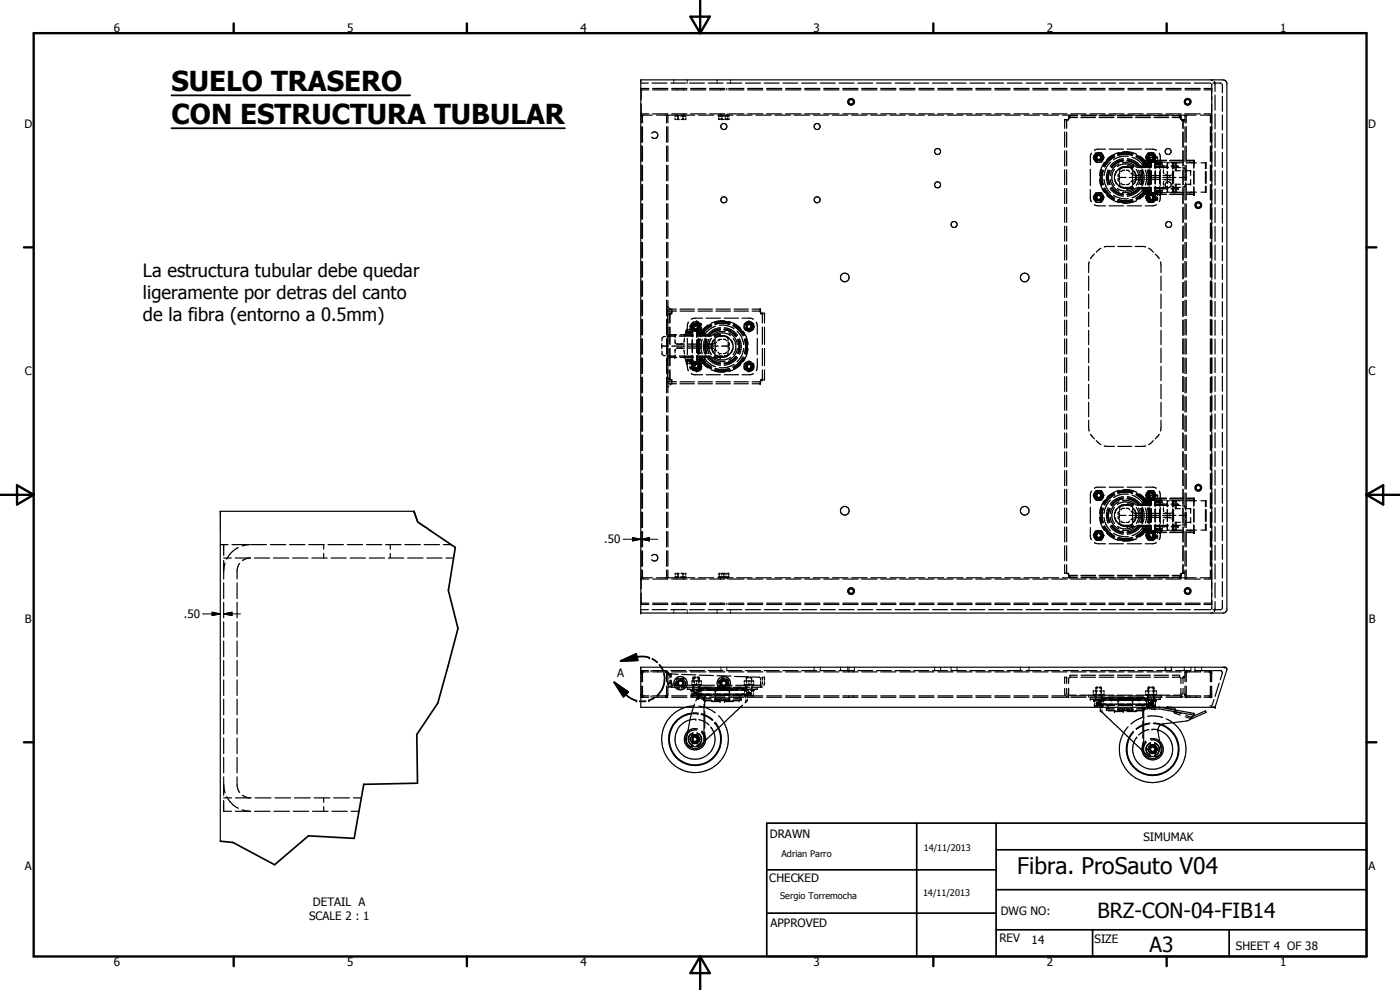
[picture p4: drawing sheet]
<svg xmlns="http://www.w3.org/2000/svg" width="420mm" height="297mm" viewBox="0 0 420 297" stroke-linecap="round" stroke-linejoin="round" font-family="sans-serif">
<defs><g id="words">
<g font-size="8.2">
<text x="51.5" y="27.3">SUELO TRASERO</text>
<text x="51.5" y="37.2">CON ESTRUCTURA TUBULAR</text>
</g>
<text font-size="6.9" x="305.3" y="262.2">Fibra. ProSauto V04</text>
<g font-size="6.3">
<text x="329.4" y="275.4">BRZ-CON-04-FIB14</text>
<text x="345" y="285.6">A3</text>
</g>
<g font-size="5.5">
<text x="42.9" y="83.1">La estructura tubular debe quedar</text>
<text x="42.9" y="89.7">ligeramente por detras del canto</text>
<text x="42.9" y="96.3">de la fibra (entorno a 0.5mm)</text>
</g>
<g font-size="3.5">
<text x="34.2" y="9.6">6</text>
<text x="104.2" y="9.6">5</text>
<text x="174.2" y="9.6">4</text>
<text x="244.2" y="9.6">3</text>
<text x="314.2" y="9.6">2</text>
<text x="384.2" y="9.6">1</text>
<text x="7.3" y="38.4">D</text>
<text x="410.6" y="38.4">D</text>
<text x="7.4" y="112.6">C</text>
<text x="410.7" y="112.6">C</text>
<text x="181.3" y="163.1">.50</text>
<text x="55.2" y="185.5">.50</text>
<text x="7.4" y="186.9">B</text>
<text x="410.8" y="186.9">B</text>
<text x="185.2" y="203.1">A</text>
<text x="231" y="251.5">DRAWN</text>
<text x="343.1" y="252.3">SIMUMAK</text>
<text x="7.4" y="261.1">A</text>
<text x="410.7" y="261.1">A</text>
<text x="230.9" y="264.6">CHECKED</text>
<text x="92.7" y="275.9">SCALE 2 : 1</text>
<text x="93.9" y="271.8">DETAIL A</text>
<text x="300.3" y="274.5">DWG NO:</text>
<text x="231.3" y="278.3">APPROVED</text>
<text x="299.9" y="282.6">REV</text>
<text x="309.6" y="283.3">14</text>
<text x="328.5" y="283.1">SIZE</text>
<text x="370.9" y="285.1">SHEET 4 OF 38</text>
<text x="34.2" y="289.9">6</text>
<text x="104.2" y="289.9">5</text>
<text x="174.2" y="289.9">4</text>
<text x="244.2" y="289.9">3</text>
<text x="314.2" y="289.9">2</text>
<text x="384.2" y="289.9">1</text>
</g>
<g font-size="2.7">
<text x="234.5" y="257.1">Adrian Parro</text>
<text x="277.2" y="255.3">14/11/2013</text>
<text x="234.1" y="269.7">Sergio Torremocha</text>
<text x="277" y="268.7">14/11/2013</text>
</g>
</g></defs>
<g fill="none" stroke="#000" stroke-width=".35">
<path d="M192.3 24.9h2.3M192.3 24h174.7l.7 .1 .5 .8v158.1l-.3 .6-.7 .3h-174.9zM192.4 27.1v2.8M192.4 31.2v2.8M192.4 34.3v2.6M192.4 38v4.7M192.4 34.5h.3M192.4 34.2h2.3M192.4 27h2.3M192.8 34.5v2.4M192.8 38v4.7M192.9 34.5h2.9"/>
<path d="M194.7 26.5h-2.3v.3M195.6 40a1.01 1.01 0 0 1 1.5-.2 1.01 1.01 0 0 1 0 1.5 1.01 1.01 0 0 1-1.5-.2M195.7 24.9h4.5M195.9 34.2h4.5M195.9 27h4.5M195.9 26.5h4.5M197.1 34.5h2.8M200.1 34.5v2.4M200.1 38v4.7M200.2 34.5h2.5M200.4 34.5v2.4M200.4 38v4.7"/>
<path d="M201.3 24.9h4.5M201.6 34.2h4.6M201.6 27h4.6M201.6 26.5h4.6M202.2 24v.3M202.2 24.6v.3M202.6 35.4v.5h.2M202.6 34.5v.5M202.8 34.5l.2 .3M202.8 34.5v.3M203.1 35.9h.8M203.2 34.2v.1"/>
<path d="M203.2 34.4v.4h.5M203.3 26.5v.2M203.3 26.8v.2M203.4 34.8v.3M203.4 35.5v.4M203.5 34.8v.3M203.5 35.5v.4M203.6 34.5v.5M203.6 35.4v.5M203.9 34.5h4.6M204.2 34.8h.6M204.4 35.9h.9"/>
<path d="M204.5 34.5v.3M204.7 34.5v.3M204.9 34.5v.5M204.9 35.4v.5M205 34.8h.4M205 34.5v.5M205 35.4v.5M205.1 26.5v.2M205.1 26.8v.2M205.1 34.5v.5M205.1 35.4v.5M205.2 34.5v.3"/>
<path d="M205.3 34.2v.1M205.3 34.4v.4M205.6 34.8h.2v.3M205.8 35.5v.4h-.2M206.2 24v.3M206.2 24.6v.3M206.9 24.9h4.5M207.3 34.2h4.5M207.3 27h4.5M207.3 26.5h4.5M209.6 34.5h4.6M212.5 24.9h4.5"/>
<path d="M213 34.2h4.5M213 27h4.5M213 26.5h4.5M215.2 24v.3M215.2 24.6v.3M215.4 34.5h4.6M215.9 34.8h-.2v.3M216 34.5v.3M216.1 34.5v.5M216.1 35.4v.5h-.4v-.4M216.2 34.2v.1M216.2 34.4v.4"/>
<path d="M216.2 34.8h.5M216.3 26.5v.2M216.3 26.8v.2M216.4 35.9h.9M216.5 34.5v.3M216.5 34.5l.1 .5M216.6 35.4v.5M216.8 34.5v.5M216.8 35.4v.5M216.9 34.8h.7M217.2 34.5v.3M217.7 34.8v.3"/>
<path d="M217.7 35.5v.4M217.8 35.9h.7M217.9 34.5v.5M217.9 35.4v.5M218.1 24.9h4.5M218.1 26.5v.2M218.1 26.8v.2M218.3 34.2v.1M218.3 34.4v.4M218.3 34.8v.3M218.3 35.5v.4M218.5 34.5v.3h-.5"/>
<path d="M218.7 34.5l-.1 .3M218.7 34.2h4.6M218.7 27h4.6M218.7 26.5h4.6M218.8 35.4l-.2 .5M218.8 34.5v.5M219.2 24v.3M219.2 24.6v.3M221.1 34.5h4.6M223.7 24.9h4.5M224.4 34.2h4.5M224.4 27h4.5"/>
<path d="M224.4 26.5h4.5M226.9 34.5h4.6M229.4 24.9h4.4M230.1 34.2h4.5M230.1 27h4.5M230.1 26.5h4.5M232.6 34.5h4.6M235 24.9h4.5M235.8 34.2h4.6M235.8 27h4.6M235.8 26.5h4.6M238.4 34.5h4.6"/>
<path d="M240.6 24.9h4.5M241.5 34.2h4.6M241.5 27h4.6M241.5 26.5h4.6M244.1 34.5h4.6M246.2 24.9h4.5M247.2 34.2h4.6M247.2 27h4.6M247.2 26.5h4.6M249.8 34.5h4.7M251.8 24.9h4.5M252.9 34.2h4.6"/>
<path d="M252.9 27h4.6M252.9 26.5h4.6M255.6 34.5h4.6M257.4 24.9h4.5M258.6 34.2h4.6M258.6 27h4.6M258.6 26.5h4.6M261.4 34.5h4.6M263 24.9h4.5M264.3 34.2h4.6M264.3 27h4.6M264.3 26.5h4.6"/>
<path d="M267.1 34.5h4.6M268.6 24.9h4.5M270 34.2h4.6M270 27h4.6M270 26.5h4.6M272.9 34.5h4.5M274.2 24.9h4.5M275.7 34.2h4.6M275.7 27h4.6M275.7 26.5h4.6M278.6 34.5h4.6M279.9 24.9h4.4"/>
<path d="M281.5 34.2h4.5M281.5 27h4.5M281.5 26.5h4.5M284.3 34.5h4.7M285.4 24.9h4.6M287.2 34.2h4.5M287.2 27h4.5M287.2 26.5h4.5M290.1 34.5h4.6M291.1 24.9h4.5M292.9 34.2h4.5M292.9 27h4.5"/>
<path d="M292.9 26.5h4.5M295.9 34.5h4.5M296.7 24.9h4.5M298.6 34.2h4.5M298.6 27h4.5M298.6 26.5h4.5M301.6 34.5h4.6M302.3 24.9h4.5M304.3 34.2h4.6M304.3 27h4.6M304.3 26.5h4.6M307.3 34.5h4.6"/>
<path d="M307.9 24.9h4.5M310 34.2h4.5M310 27h4.5M310 26.5h4.5M313.1 34.5h4.6M313.5 24.9h4.5M315.7 34.2h4.5M315.7 27h4.5M315.7 26.5h4.5M318.8 34.5h4.6M319.1 24.9h4.5M319.5 36.1v2.4"/>
<path d="M319.5 39.6v4.6M319.7 35.9l-.2 .1M319.9 35.9h.4M320.1 35.9v.1M320.1 36.1v2.4M320.1 39.6v4.6M320.7 35.6l-.2 .3M320.7 35.1v.3M320.7 35.3h.2M320.9 34.7l-.2 .1M321 34.7h2.3M321 35.3h2.3"/>
<path d="M321.1 34.5v.3M321.1 35v.2h2.2M321.4 34.2h4.6M321.4 27h4.6M321.4 26.5h4.6M324.4 34.7h4.4M324.4 35.3h4.4M324.4 35.2h4.4M324.6 34.5h4.6M324.7 24.9h4.5M327.1 34.2h4.6M327.1 27h4.6"/>
<path d="M327.1 26.5h4.6M329.9 34.7h4.4M329.9 35.3h4.4M329.9 35.2h4.4M330.4 24.9h4.4M330.4 34.5h4.5M332.8 34.2h4.6M332.8 27h4.6M332.8 26.5h4.6M335.4 34.7h4.4M335.4 35.3h4.4M335.4 35.2h4.4"/>
<path d="M335.9 24.9h4.5M336.1 34.5h4.6M338.5 34.2h4.6M338.5 27h4.6M338.5 26.5h4.6M340.9 34.7h4.4M340.9 35.3h4.4M340.9 35.2h4.4M341.6 24.9h4.5M341.8 34.5h4.6M344.2 34.2h4.6M344.2 27h4.6"/>
<path d="M344.2 26.5h4.6M346.4 34.7h4.3M346.4 35.3h4.3M346.4 35.2h4.3M347.2 24.9h4.5M347.6 34.5h4.6M349.9 34.2h4.6M349.9 27h4.6M349.9 26.5h4.6M351.8 34.7h2.3M351.8 35.3h2.3M352.8 24.9h4.5"/>
<path d="M353.3 34.5h2.6M354 34.5v.3M354 35v.2h-2.2M354.3 34.7l.1 .1M354.3 35.3h.1M354.4 35.6l.2 .3M354.4 35.1v.3M354.8 35.9h.4M355 35.9v.1M355 36.1v2.4M355 39.6v4.6M355 36.2h.2"/>
<path d="M355.4 35.9h.2M355.4 36.2h.2M355.6 34.5v2.4M355.6 38v4.7M355.6 34.2h4.6M355.6 27h4.6M355.6 26.5h4.6M356 34.5v2.4M356 38v4.7M356.1 34.5h2.9M358.4 24.9h4.5M360.2 34.5h2.9"/>
<path d="M361.3 34.2h2.3M361.3 27h2.3M361.3 26.5h2.3M363.1 24.9l.3 .2M363.3 34.5v2.4M363.3 38v4.7M363.4 24l.5 .1M363.4 34.5h.2M363.6 25.3v8.7M363.6 34.3l.1 38.3M364 24.9l2.6 .1M364.4 24.4l.2 .5v2.5"/>
<path d="M364.6 28.5v4.5M364.6 34.2v4.5M364.6 39.8v4.5M366.8 25.3v2.5M366.8 28.9v4.5M366.8 34.5v4.5M192.4 43.8v4.6M192.4 49.6v4.6M192.4 55.4v4.6M192.8 43.8v4.6M192.8 49.6v4.6M192.8 55.4v4.6"/>
<path d="M200.1 43.8v4.6M200.1 49.6v4.6M200.1 55.4v4.6M200.4 43.8v4.6M200.4 49.6v4.6M200.4 55.4v4.6M319.5 45.3v4.5M319.5 50.9v4.5M319.5 56.6v4.5M320.1 45.3v4.5M320.1 50.9v4.5M320.1 56.6v4.5"/>
<path d="M327.2 50.8v4.9M327.2 56.9v2.8l.4 .8M327.6 46l-.4 .8v2.8M328.3 46.9v.2M328.3 47.4v.2M328.3 58.9v.2M328.3 59.4v.2M328.4 58.8l-.3 .4 .3 .5M328.4 46.8l-.3 .4 .3 .5M328.4 47.8v.1M328.4 59.8v.1M328.4 47.9l.1 .1"/>
<path d="M328.4 59.9h.1M328.5 59.9l.1 .3M328.5 48l.5 .6 1 .1M328.5 47.8h-.1M328.5 59.7l-.1 .1M328.6 48.2l.3 .4h.6M328.6 47.9l-.1 .1M328.6 59.9h-.1M328.7 47.9l-.2 .1M328.7 59.9l-.2 .1M328.7 48l-.1 .2M328.7 46.1l-.4 .8 .1 .9"/>
<path d="M328.7 58.2l-.4 .8 .1 .8M328.8 47.8a1.05 1.05 0 0 1 .4-1.4 1.05 1.05 0 0 1 1.4 .2 1.05 1.05 0 0 1-.2 1.5M328.8 47.8l.2 .2M328.9 47.5l.1 .1M328.9 47.5l-.2 .1M328.9 59.6l.1 .1M328.9 59.6h-.2M329 60l.1 .1M329 48l.1 .1M329 47.7l.8 .5M329 59.7l.3 .4 .5 .1M329 46.7v.1"/>
<path d="M329 47.6v.1M329 47.7l-.2 .1M329 47.7l.1 .2M329 59.7l-.2 .1M329 59.6a.79 .79 0 0 1 .8-1.1 .79 .79 0 0 1 .6 1.2M329 59.7l.1 .2M329 47.6l.3 .3M329 47.8h-.2M329 59.7l-.2 .2M329.1 47.4l.5 .5 .7-.2M329.1 47.9l-.1 .1M329.1 59.9l-.1 .1"/>
<path d="M329.1 59.1v.3M329.1 47v.1M329.1 47.3l.1 .3M329.2 59h-.1M329.2 58.8l-.1 .6a.64 .64 0 0 0 .5 .5 .64 .64 0 0 0 .7-.3M329.2 59.6l.4 .2M329.2 58.8l-.1 .3M329.2 47.6l.1 .1M329.3 58.7l.6-.1 .3 .2M329.3 58.7l-.1 .1M329.3 46.8l-.2 .2M329.4 46.7l-.1 .1"/>
<path d="M329.5 57.8h-.6l-.3 .5M329.5 45.8h-.6l-.3 .5M329.5 47.8l.3 .1M329.6 45.8l.8 .1 .7 .8M329.6 57.8l.8 .1M329.6 46.7h.4M329.6 46.4l-.5 .3-.2 .8M329.6 58.4l-.6 .5-.1 .7M329.6 58.6l-.3 .2M329.8 46.4l-.8 .3M329.8 58.3l-.5 .1-.3 .4M329.8 47.8v.1"/>
<path d="M329.9 58.7l.3 .1M329.9 46.4h.3M329.9 58.3h.3M330 57.8h.5l.3 .5M330 45.8h.5l.3 .5M330 46.7h.1M330 53.8l.4 1.8 1.1 2.2M330.1 57.8l.2 .2M330.1 46.7l.3 .3M330.1 45.8l.2 .2M330.1 59.7l-.3 .2M330.1 59.7h.1"/>
<path d="M330.2 58.3l.2 .2M330.2 46.3l.6 .4M330.2 46.9h.1M330.2 58.8l.1 .8M330.2 58.8v.1M330.3 53.9l.3 1.6M330.3 52.6v1.3M330.3 47.6l-.2 .2M330.3 48.5l-.2 .1M330.3 47.4v.3M330.3 59l.1 .2M330.3 59.1l.1 .1"/>
<path d="M330.4 47l-.3-.3-.6-.1-.4 .4v.4M330.4 57.9a1.52 1.52 0 0 1 .4 2.4M330.4 47v.4M330.4 47.4l-.1 .2M330.4 51.9l-.1 .7M330.4 59.2l-.1 .4M330.4 59.2l-.1 .3M330.4 58.5a1.05 1.05 0 0 1 0 1.6M330.4 58.4a1.08 1.08 0 0 0-1.4 .1 1.08 1.08 0 0 0 0 1.5M330.4 58.4l.4 .4M330.4 47.7l-.6 .4-.7-.2M330.4 59.7l-.6 .4-.7-.2"/>
<path d="M330.5 58.1l.2 .1M330.5 46.1l.2 .1M330.5 47.4a.8 .8 0 0 0-.9-.9 .8 .8 0 0 0-.6 1.1M330.6 50.9l-.2 1zM330.7 48.3l-.2 .1M330.7 51a7 7 0 0 0 0 4.5M330.8 48.2l-.3 .4h-.5M330.8 46.7v.1M330.8 47.7l-.9 .5M330.8 59.7l-.9 .5M330.9 47.9a1.31 1.31 0 0 0-.6-1.8 1.31 1.31 0 0 0-1.8 .7 1.31 1.31 0 0 0 .9 1.7M331 55.2l.1 .2"/>
<path d="M331 51.4l-.3 1.2 .3 2.6M331 56.6l.3 .5M331 51.4l-.3 1.9 .3 1.9M331.1 58.8l.2 .4-.2 .5M331.1 46.8l.2 .4-.2 .5M331.1 51.1l-.1 .3M331.1 56.6l.2 .5M331.1 46.7a1.51 1.51 0 0 1-.3 1.6M331.2 56.6a7.3 7.3 0 0 0 3.2 3.2M331.3 57.1l1.3 1.6 1.6 1.2M331.3 49.4l-.3 .4M331.3 49.4l-.2 .5"/>
<path d="M331.3 53.8a6.9 6.9 0 0 0 2 4.1M331.5 48.7l-1.1 2.2-.4 1.8M331.5 56.4l.3 .5M331.8 56.9l.8 1.1M331.8 49.6l-.3 .5M331.8 44.7h-2.2l-1.1 .4M332.1 48.3l-.8 1.1M332.1 48.3l-.4 .6M332.2 58.6l2.1 1.6 1.6 .5M332.6 58l.4 .4M332.6 48.6l-.8 1M332.6 51a5.3 5.3 0 0 0 0 4.5"/>
<path d="M332.9 44.7h4.3M332.9 51.1a5.2 5.2 0 0 0 0 4.3M333 58.4l1 .8M333 51.1l-.2 .5a4.8 4.8 0 0 0 .2 3.8M333.1 59.1l1.2 .8M333.1 51.2a4.8 4.8 0 0 0 0 4.1M333.2 56.6a5.4 5.4 0 0 0 3.9 2.3M333.2 53.8a4.4 4.4 0 0 0 2.6 3.6M333.3 48.6l-.4 .4a6 6 0 0 0-1.6 3.7M333.4 56.3a5.2 5.2 0 0 0 3.8 2.2M333.5 47.7l-.9 .9M333.5 47.7l1-.7z"/>
<path d="M333.5 56.3l.9 .9M333.6 56.2a5.1 5.1 0 0 0 3.6 2.1M334 59.2l.5 .3M334.2 46.7l-2.1 1.6M334.2 58.6a6.2 6.2 0 0 0 4.4 1M334.3 46.6l-.1 .1M334.4 46.7a7.3 7.3 0 0 0-3.2 3.2M334.4 57.2l.9 .6M334.4 49.3l-.9 .9M334.4 50.8a4.1 4.1 0 0 0 0 4.8M334.6 53.9a3.2 3.2 0 0 0 2.1 2.4M335.1 51.4a3.1 3.1 0 0 0 0 3.8"/>
<path d="M335.3 57.8l1.9 .6M335.3 48.7l-.9 .6M335.4 56.6a4.1 4.1 0 0 0 4.7 0M335.4 50a4 4 0 0 1 4.7 0M335.4 46.3l2-.4 2.6 .4M335.6 53.5v.6l.4 .5M335.8 55.9h.1M335.8 50.6h.1M335.8 49.1a4.4 4.4 0 0 0-2.6 3.6M335.9 50.6a3.3 3.3 0 0 1 3.7 0M335.9 45.8l-2.2 .9-1.5 1.2M335.9 55.9l.7 .4"/>
<path d="M335.9 53.3h2M335.9 52.5v1.5M336 54.8l.1 1M336 51.9l-.4 .6v.5M336.1 50.7l-.1 1M336.3 56l.8 .1M336.4 54.9l.4 .5M336.7 56.3l.8 .1 1.2-.1M336.7 45.8l-1.3 .3M336.7 45.8h2M336.8 51.2l-.4 .4M336.8 51.1v.1"/>
<path d="M336.9 51.1h.6M336.9 55.4h.6M336.9 48.8a4.4 4.4 0 0 1 4.1 1.4M336.9 45.6h2l2.2 .7M337.1 50.3l-.8 .2M337.1 46.3l-1.5 .3M337.1 46.3h1.3M337.1 47.6a5.7 5.7 0 0 0-3.9 2.3M337.2 48.1l-1.9 .6M337.2 48a5.2 5.2 0 0 0-3.8 2.2M337.2 48.2a4.9 4.9 0 0 0-3.6 2.1M337.6 56.2l2.5 .1"/>
<path d="M338 51.1h.6M338.2 50v.2M338.2 56.3h.1M338.2 56.4v.2M338.3 48.1l1.3 .3 1.5 .9M338.3 44.7h4.3M338.3 48.2l1.8 .6 1.7 1.4M338.3 48a5.2 5.2 0 0 1 3.7 2.2M338.3 56.6h2.1M338.3 47.6a5.7 5.7 0 0 1 4 2.3M338.4 46.3l1.5 .3M338.6 51.1l.4 .5"/>
<path d="M338.6 46.9h-.1a5.9 5.9 0 0 0-4.3 1M338.7 50.2a3.1 3.1 0 0 0-4.1 2.4M338.7 45.8l1.4 .3M338.9 53.3h4M339 54.9l-.4 .5h-.6M339.4 51.9l.4 .5M339.6 55.9h.1M339.6 55.9l-1.7 .6-1.3-.2M339.7 49.8l.1 .1M339.7 47.2a6.2 6.2 0 0 1 3.5 2.8M339.8 50.9a3.1 3.1 0 0 1 0 4.7M339.8 54.1l-.4 .5"/>
<path d="M339.9 50v.7M339.9 52.4v.6M339.9 53.5v.6M339.9 59.9a6 6 0 0 1-4.3 0l2.1 .3 1.9-.3M339.9 51.2l.2 1M339.9 55.9v.7M340.1 54.3l-.2 .9M340.1 50.2l-2.5 .1M340.3 52.5l2.5 .2M340.4 51.4a3.4 3.4 0 0 1 0 3.8M340.4 49.8l-2.1 .1M340.9 47l1.5 1.1z"/>
<path d="M341 56.3a4.4 4.4 0 0 1-4.1 1.4M341 50.8a4 4 0 0 1 0 4.8M341.1 46.7a7.3 7.3 0 0 1 3.2 3.2M341.1 57.2l-1 .6-1.8 .6M341.1 49.3l.7 .8M341.1 46.6l.2 .1M341.2 46.6l.1 .1M341.2 50.2h4.2M341.2 56.3h4.2M341.3 46.7l2.1 1.6M341.3 59.8l-.2 .1M341.4 56.6h4"/>
<path d="M341.4 59.2l-.5 .3M341.5 53.8l.6 .2M341.7 51.1a4.6 4.6 0 0 1 0 4.3M341.7 50.2l.1 .1M341.8 59.5l-.6 .4M341.8 56.4l-.7 .8M341.8 50.1l.1 .1M341.8 56.2a5.1 5.1 0 0 1-3.5 2.1M341.9 56.3l-.1 .1M342 56.3a5.2 5.2 0 0 1-3.7 2.2M342 46.9h.1M342.1 46.9l1.5 1.3 1.2 1.9"/>
<path d="M342.1 52.5l-.6 .2M342.3 56.6a5.5 5.5 0 0 1-4 2.3M342.3 51.2a4.8 4.8 0 0 1 0 4.1M342.4 58.4l-1 .8M342.4 48.1l.5 .5M342.4 59.1l-.6 .4M342.5 51.1l.1 .5M342.5 54.5l.2 1M342.5 51.1l.5 2.2-.5 2.1M342.6 54.9l-.1 .5M342.6 51.6l.2 1.1M342.7 50h2.6"/>
<path d="M342.7 56.6h2.6M342.7 50v.5M342.7 51l-.2 1.1M342.7 56v.6M342.7 56.6l.1 .2M342.8 53.8l-2.5 .2M342.8 49.7l-.1 .3M342.8 52.7l-.2 2.2M342.8 53.8l-.2 1.1M342.9 48.6l1 1.5zM342.9 58.7l1.5-2.1-.3 .5a5.5 5.5 0 0 1-2.3 2.4M342.9 50.9a5.5 5.5 0 0 1 0 4.6"/>
<path d="M343 57.8h.1M343 48.6h.1M343 57l.1 .3M343.1 49.3h2.2M343.1 57.3h1.9M343.1 57.5v.2h1.9M343.1 49.1v.2M343.1 57.3v.1M343.1 49.3l-.1 .2M343.2 57.8h.5M343.2 48.6h.5M343.2 58.3h.8"/>
<path d="M343.2 48.1h.8M343.2 56.6a6.2 6.2 0 0 1-3.5 2.8M343.3 48.6l1 1.7M343.3 57.4l-.9 1M343.4 48.3l.4 .6M343.4 48.3l1 1.5M343.7 44.7h2.2l1.1 .4M343.7 51l.4 1.6v1.3l-.4 1.6M343.9 52.7h4.1M343.9 53.8h4.1M343.9 53.3h4M343.9 48.8v.2"/>
<path d="M343.9 49.1v.2M343.9 57.5v.2M343.9 56.4l-.6 1zM344 46.9v.2M344 47.4v.2M344 49.1v.2M344 57.2v.1M344 57.4l1.3 .2M344 58.9v.2M344 59.4v.2M344 59.6l.1 .2M344.1 46.8l-.3 .4 .3 .5"/>
<path d="M344.1 58.8l-.3 .4 .3 .5M344.1 47.8v.2M344.1 59.8v.1M344.1 49.4l.3 .5M344.1 48l.9 .7h.7M344.1 59.9v.1M344.1 60l.2 .2M344.2 57.8h.9M344.2 48.6h.9M344.2 48.5v.1M344.2 57.8v.2M344.2 58.2v.1"/>
<path d="M344.2 47.8h-.1M344.2 59.7l-.1 .1M344.3 56.6a7.3 7.3 0 0 1-3.2 3.2M344.3 48.2l.3 .4M344.3 56.2l-1 1.6M344.3 47.9l-.2 .1M344.3 59.9l-.2 .1M344.4 59.3l.1 .5M344.4 51.1l.3 1.5M344.4 47.9l-.2 .1M344.4 59.9l-.2 .1M344.4 58.2l-.4 .8v.6"/>
<path d="M344.4 47.9l.1 .3M344.4 58.3v.4M344.4 58.3h.3M344.4 47.5l.1 .3M344.5 48l-.3 .3M344.5 46.1l-.5 .8 .1 .9M344.5 58.2h-.1M344.5 47.8l.3 .3M344.5 59.8l.3 .3M344.5 47.2l-.1 .3M344.6 48.3h.6M344.6 48.3l.5 .2"/>
<path d="M344.6 59.1v.3M344.6 47.3v.2M344.6 59.4v.2M344.6 57.8l-.3 .5M344.6 51.3l.3 2-.3 1.9M344.6 59.7l.2 .2M344.6 47.7l.6 .4M344.6 47.5v.1M344.6 59.6h.1M344.6 47.5l-.1 .1M344.6 59.6h-.1M344.6 59.4l.4 .5"/>
<path d="M344.6 47.4l.1 .2M344.7 57.2v.5l1.3 .2M344.7 52.6v1.3M344.7 59.6v.1M344.7 47.6v.1M344.7 48.1l1.8 .1-.3 .4M344.7 49.1v.2M344.7 53.9l-.3 1.5M344.7 51a7 7 0 0 1 0 4.5M344.7 58.2a1.29 1.29 0 0 0-.1 2.1 1.29 1.29 0 0 0 2-.6M344.7 47.6l.8 .4M344.7 47.7l.1 .2-.2 .1"/>
<path d="M344.7 47.7l-.2 .1M344.7 59.7l-.2 .1M344.7 59.7l.1 .2M344.8 59.2v.4zM344.8 47.8h-.3M344.8 59.7l-.3 .2M344.8 58.8l-.2 .3M344.8 59v.2M344.8 56.4l-1.2 1.9-1.6 1.4M344.8 59.9l.7 .3M344.8 50.9l.3 1zM344.8 59.9l-.2 .1"/>
<path d="M344.8 47.2l.1 .3M344.9 59l-.1 .1M344.9 58.3l.7-.1a1.08 1.08 0 0 1 .8 1.6M344.9 47.7l.3 .2M344.9 46.9h.1M345 59.9l.1 .1M345 59.6v.2M345 48.8l-1.9 .1M345 60l.7 .1M345 58.8h.1M345 47.7l.2 .2M345 47.2h.4"/>
<path d="M345 59.8l.2 .1M345.1 48.1v.2M345.1 48.5v.1M345.1 48.8v1.7M345.1 51.4v3.6M345.1 55.9v1.8M345.1 57.8v.2M345.1 58.2v.1M345.1 54.6l-.3 .9zM345.1 51.9l.1 .7M345.1 59.8l-.1 .1M345.1 45.8h-.5l-.3 .5"/>
<path d="M345.1 51.1a6.9 6.9 0 0 1 0 4.3M345.1 48.3v1.9M345.1 51.2v4M345.1 56.3v2M345.1 59.9h.1M345.2 59.7l-.1 .1M345.2 46.7l-.4 .3v.6M345.2 58.7v-.5l-.6 .4-.2 .5 .1 .7M345.2 47.2v.3M345.2 47.9v.3M345.2 59.2v.5M345.2 52.6v1.3"/>
<path d="M345.2 59.7l.4 .2M345.2 48.2h-.2M345.2 48.2h.2M345.2 47.9h.2M345.2 58.3l-.6 .5M345.2 48.1l.2 .1M345.2 53.9l-.1 .7M345.2 46.7h.1M345.3 48.9l-1.3 .1M345.3 57.2h-1.4v.2M345.3 45.8a1.48 1.48 0 0 1 1.4 .7 1.48 1.48 0 0 1-.1 1.6M345.3 46.4l-.5 .3-.2 .7"/>
<path d="M345.3 58.7l-.5 .3v.4M345.4 49.8h-4l.3 .4M345.5 46.7h.1M345.5 46.4h-.5l-.4 .4M345.5 48.8h-.8v.2M345.5 58.4l-.5 .1-.4 .6M345.5 46.6l.5 .3M345.6 48.1v2.1M345.6 51.2v4.1M345.6 56.3v2M345.6 47.2h.7M345.6 48.3h.7"/>
<path d="M345.6 58.7l.3 .2M345.6 46.4h.5M345.6 46.6l-.7 .3M345.6 46.6l.3 .3M345.6 47.8h.1M345.7 57.8h.7M345.7 48.6h.7M345.7 45.8h.5l.3 .5M345.7 46.6l.2 .2M345.7 46.6l-.2 .1M345.8 58.7l-.6-.1-.4 .4M345.8 45.8l.2 .2"/>
<path d="M345.8 58.7l.3 .5M345.8 57.8l.2 .2M345.8 58.7l-.3-.1-.5 .2M345.9 59.7l-1.4 .1M345.9 59.7h.1M345.9 46.9l.1 .1M345.9 58.8l.1 .6M345.9 58.3l.6 .5M345.9 47.6l-.2 .2M346 47l.1 .2M346 46.9l.1 .3M346 48.5l-.2 .1"/>
<path d="M346 57.9a1.52 1.52 0 0 1 .7 2M346 46.8a.81 .81 0 0 0-.8-.3 .81 .81 0 0 0-.6 .7h.6M346 59.8l-.3 .3M346 59.4v.2M346 59.1v.3M346 59.4v.1M346 59.1h.1M346.1 47.4l-.1 .2M346.1 59.4l-.1 .2M346.1 47.1l-.1 .3 .1-.2M346.1 46.4a1.02 1.02 0 0 1-.1 1.7M346.1 47.2l-.2 .5-.7 .2"/>
<path d="M346.1 48.3l-1 .2M346.1 58.3h.8M346.1 47.7l-.9 .4M346.1 59.7l-.5 .3h-.5M346.1 58.9v.8M346.2 46.1l.2 .1M346.2 57.8l.3 .5h-1.8M346.2 58.3l.4 .4v1M346.3 48.8h.8l.1 .2M346.3 59.8h.2M346.3 59.8l-.1 .1M346.4 59.8l-.4 .3"/>
<path d="M346.4 59.9h.8M346.4 49.8h4M346.4 56.6h4M346.4 47.2h.4M346.4 50.2h4.3M346.4 56.3h4.3M346.5 57.8h.6M346.5 48.6h.6M346.5 59.8l-.4 .3M346.5 46.8a1.14 1.14 0 0 0-1.4-.6 1.14 1.14 0 0 0-.7 1.3M346.5 59.7v.1M346.5 47.7l-.8 .5"/>
<path d="M346.6 48.9h1.3M346.6 50h2.6M346.6 56.6h2.6M346.6 57.6h1.3M346.6 48.1l-.4 .3M346.6 57.2h1.3v.2M346.6 48.6v1.9M346.6 51.4v3.7M346.6 56v1.8M346.7 59.7l.2 .2M346.7 47.2v.3M346.7 47.9v.3"/>
<path d="M346.7 58.3v.4M346.7 59.2v.5M346.7 46.9a1.3 1.3 0 0 0-2-.7 1.3 1.3 0 0 0-.1 2.1M346.7 59.7l-.2 .1M346.7 47.2h.6M346.7 48.2h.1M346.7 48.2h-.3M346.7 48.1v2.1M346.7 51.2v4M346.7 56.3v2M346.7 59.9h.1M346.7 59.9l-.1 .3"/>
<path d="M346.8 46.8l.2 .4-.2 .5M346.8 58.8l.2 .4-.2 .5M346.8 48.8v1.7M346.8 51.4v3.6M346.8 55.9v1.8M346.9 48.8l1.8 .1M346.9 57.3h1.8M347.1 58.3h3M347.1 48.1h3M347.1 49.1v.2M347.2 58.3h.2v.4M347.2 57.2l-.1 .5h-.8"/>
<path d="M347.3 47.2l.1 .3M347.3 59.8l-.1 .1M347.4 59.7l-.1 .1M347.4 47.9v.3M347.4 59.2v.5M347.4 48.2l-.7 .1M347.4 48.2h.1M347.4 59.7v.1M347.5 48.5l2.5 .1M347.5 48.1v.2M347.5 58.2v.1M347.9 49.1v.2"/>
<path d="M347.9 57.4v.3M347.9 46l.3 1.2v2.4M347.9 48.8v.2M348 48.6v1.9M348 51.4v3.7M348 56v1.8M348.2 56.9v2.5l-.3 1.1M348.2 50.8v4.9M348.5 48.1v.2M348.5 48.5v.1M348.5 57.8v.2M348.5 58.2v.1"/>
<path d="M348.7 49.3h-2.1M348.7 57.5v.2h-1.8M348.7 49.1v.2M348.7 57.3v.1M348.7 49.3l.2 .2M348.9 57l-.2 .3M348.9 53.3h4M349 49.7l.2 .3M349 53.8l2.5 .2M349.2 50v.5M349.2 51l.1 1.1M349.2 56v.6"/>
<path d="M349.2 56.6l-.2 .2M349.3 54.5l-.1 1M349.7 52.5l.6 .2M350 57.8h-2.5v.2M350.3 55.9v1.8h.6M350.3 51.5v3.5M350.3 53.8l-.6 .2M350.4 48.9v1.7M350.4 51.5v3.5M350.4 55.9v1.8M350.9 48.9h-.6v1.7M351.1 57.8h4.1"/>
<path d="M351.1 48.6h4.1M351.1 58.3h4.1M351.1 48.1h4.1M351.4 49.8l2.1 .1M351.4 56.6h2.1M351.5 48.9h.8M351.5 57.7h.8M351.5 52.5l-2.5 .2M351.7 50.2l2.6 .1M351.8 54.3l.1 .4M351.9 48.9v1.7M351.9 51.5v3.5"/>
<path d="M351.9 55.9v1.8M351.9 51.9l-.1 .3M351.9 48.9v1.8M351.9 51.2v4M352.1 49.8l-.1 .1M352.2 48.9v1.7M352.2 51.5v3.5M352.2 55.9v1.8M352.5 48.9h.3M352.5 57.7h.3M352.7 48.9v.8M352.7 50.4v.8h1.5"/>
<path d="M352.7 56.9v.8M352.9 48.9h1.6M352.9 57.7h1.6M353 48.9v.8M353 50.4v.8M353 55.3v.7M353 56.9v.8M353.6 50v.2M353.6 56.3h.1M353.6 56.4h.1M353.6 56.4v.2M353.9 53.3h2"/>
<path d="M354.2 55.3h-1.5v.7M354.3 56.2l-2.6 .1M354.8 50.3l.7 .2M355 45.3v4.5M355 50.9v4.5M355 56.6v4.5M355.5 56l-.7 .1M355.6 43.8v4.6M355.6 49.6v4.6M355.6 55.4v4.6M355.7 50.7l.1 1M355.7 55.3h1.6"/>
<path d="M355.7 51.2h1.6M355.8 54.8l-.1 1M355.9 52.5v.8M355.9 48.9h1.6M355.9 53.3v.7M355.9 57.7h1.6M356 43.8v4.6M356 49.6v4.6M356 55.4v4.6M356.2 57.8h2.1M356.2 48.6h2.1M356.2 48.1h2.1v2.1"/>
<path d="M357.1 48.1v.2M357.1 48.5v.1M357.1 57.8v.2M357.1 58.2v.1M357.3 51.3v1.3M357.3 53.9v1.3M357.6 48.9h1.5M357.6 57.7h1.5M358.3 48.1v.2M358.3 48.5v2M358.3 51.4v3.7M358.3 56v2"/>
<path d="M358.3 58.2v.1M358.3 56.3v2h-2.1M358.3 51.2v4.1M360.4 48.9h1.6v1.7M361.8 48.9v1.7M361.8 51.5v3.5M361.8 55.9v1.8M362 55.9v1.8h-1.6M362 51.5v3.5M363.3 43.8v4.6M363.3 49.6v4.6M363.3 55.4v4.6"/>
<path d="M364.6 45.4v4.5M364.6 51.1v4.4M364.6 56.7v4.5M366.8 40.1v4.5M366.8 45.7v4.5M366.8 51.3v4.5M366.8 56.9v4.5M192.4 61.1v4.7M192.4 66.9v4.6M192.4 72.7v4.6M192.4 78.5v4.6M192.8 61.1v4.7"/>
<path d="M192.8 66.9v4.6M192.8 72.7v4.6M192.8 78.5v4.6M200.1 61.1v4.7M200.1 66.9v4.6M200.1 72.7v4.6M200.1 78.5v4.6M200.4 61.1v4.7M200.4 66.9v4.6M200.4 72.7v4.6M200.4 78.5v4.6M319.5 62.2v4.5"/>
<path d="M319.5 67.9v4.4M319.5 73.5v4.5M319.5 79.1v4.6M320.1 62.2v4.5M320.1 67.9v4.4M320.1 73.5v4.5M320.1 79.1v4.6M326.8 78.6l-.1 3.2M328.5 76.2l-1.2 1.4M328.5 61.4l1.1 .4h2.2M328.6 60.2l1 .5h.9l.3-.5M328.6 60.2l.3 .5h.6"/>
<path d="M328.7 60.1l-.1 .1M328.8 60.2a1.3 1.3 0 0 1 0-1.9 1.3 1.3 0 0 1 2 .2 1.3 1.3 0 0 1-.4 1.9M330.3 60.5l-.2 .2M330.4 74.5l-1.4 1.2M330.7 60.3l-.2 .1M332.9 61.8h4.3M334.5 74l-3.1 .1M335.4 60.4l.7 .2M335.4 60.4l.7 .1M335.4 60.2l2 .4 2.6-.4M335.5 74h4.2M337.4 60.7h.7"/>
<path d="M338.3 61.8h4.3M340.1 60.4l-2 .3-2-.1M340.7 74l3.1 .1M341.1 60.2l-2.2 .7-2 .1M344.3 60.2l1 .5h.9l.3-.5M344.3 60.2l.3 .5h.5M344.5 60.1l-.3 .1M344.8 74.5l1.3 1.2M345.1 60.1l.6 .1M345.1 60.1h.5M345.1 60v.1M346 60.5l-.2 .2"/>
<path d="M346.1 60.1l-.5 .1M346.2 60.1h.5M346.4 60.3l-.2 .1M346.6 60.2h-.5M346.6 60.2l-.1 .1M346.7 76.2l1.2 1.4M346.7 60v.1M346.7 60.1v.1M347 61.4l-1.1 .4h-2.2M348.3 78.6l.1 3.2M355 62.2v4.5M355 67.9v4.4"/>
<path d="M355 73.5v4.5M355 79.1v4.6M355.6 61.1v4.7M355.6 66.9v4.6M355.6 72.7v4.6M355.6 78.5v4.6M356 61.1v4.7M356 66.9v4.6M356 72.7v4.6M356 78.5v4.6M363.3 61.1v4.7M363.3 66.9v4.6"/>
<path d="M363.3 72.7v4.6M363.3 78.5v4.6M363.6 72.7l.1 5.5M363.6 78.5l.1 5.3M364.6 62.3v4.5M364.6 67.9v4.5M364.6 73.6v4.5M364.6 79.2v4.5M366.8 62.5v4.5M366.8 68.1v4.5M366.8 73.7v4.5M366.8 79.3v4.5"/>
<path d="M192.4 84.3v4.6M192.4 90.1v4.6M192.4 95.8v4.7M192.8 84.3v4.6M192.8 90.1v4.6M192.8 95.8v4.7M200.1 84.3v4.6M200.1 90.1v4.6M200.1 95.8v4.7M200.3 98.2v5.1M200.4 94h.2M200.4 92.8h.3"/>
<path d="M200.4 93.3h.2M200.4 84.3v4.6M200.4 90.1v27.8M200.4 91.9l.3 .3M200.6 94.4h-.3v2.5M200.7 93.3h2.3M200.8 94h.4M200.8 94.4h.2M200.9 92.8h2.1M200.9 92.5l.3 .3M201 94v.1M201 94.2v2.7"/>
<path d="M201 98.2v5.1M201.6 92.8v.2M201.6 93.1v.5M201.6 93.8l-.1 .2M204.1 92.8h4.3M204.1 93.3h4.3M205.8 99.7v.2M205.8 99.9h1.8M205.8 99.9l-.2 .2M206 99.2l.3 .2M206.3 98.8l-.3 .2M206.6 99.7v.2h1.3"/>
<path d="M206.6 99.4v.2M206.6 96.6l-.3 1.2v2.5M206.6 99.8v.1M206.7 99.4h1M207.1 98.5v.3M207.2 97.8l-.1 .4M207.2 97.8h.6M207.3 99.5v.1M207.3 99.8v.1M207.4 99.4v.1M207.4 99.7v.2M207.6 99.4h-1.8v.2"/>
<path d="M207.7 98.3l.1 .3M207.7 98.2v.6l.4 .2M207.7 98.8v.2M207.7 99.2v1.9M207.7 97.8h.4M207.8 97.8v.4M207.8 98.5v2.3M207.9 98.8l.2 .2M207.9 99.5l-1.3 .1M208 98.4l.4 .4M208 96.9a1.3 1.3 0 0 0-.3 1.8 1.3 1.3 0 0 0 1.8 .4 1.3 1.3 0 0 0 .4-1.8M208.1 98.8h-1.4"/>
<path d="M208.1 97.5l-.1 .6 .4 .5M208.1 96.9l-.4 .3v.5M208.2 97.8h.7M208.2 97.8v.4M208.2 97.7v.1M208.3 97.5l-.1 .8M208.3 98.3l.3 .3M208.4 98.7l-.2-.1 .2 .1M208.4 97.2l-.2 .1M208.4 97.2l.8-.3 .7 .4M208.4 99.4h1.4v.1M208.4 98.6l.2 .2"/>
<path d="M208.4 98.8h.2M208.4 97.2l-.4 .3M208.5 96.5a1.44 1.44 0 0 0-1.2 1.2 1.44 1.44 0 0 0 .8 1.5M208.6 97.1a.79 .79 0 0 1 1.1 .4 .79 .79 0 0 1-.6 1.1M208.6 98.8h.4M208.6 97.1l-.2 .1M208.6 98.7h.4M208.6 99.3l.5 .3 .4-.3M208.6 96.6l.5-.3 .4 .3M208.6 97.3l-.3 .2M208.7 98.6h.2M208.7 97.4l.6 .1"/>
<path d="M208.7 96.6h.2M208.9 97l-.3 .1M208.9 98.6h.2M209 97l.9 .5M209.1 97.8h.4M209.1 99.4v1.8M209.1 97.3h-.7l-.1 .2M209.1 97.3h.2M209.1 97.3l.1 .2M209.2 96.6h.3M209.2 98.7l-.2 .1M209.2 99.5l1.3 .1"/>
<path d="M209.2 98.3l-.1 .3M209.2 98.8v2.1M209.3 97.5l.1 .7M209.3 97.8v.4M209.3 98.5v.3l.5-.3M209.3 97.8h.7M209.4 97.7v.1M209.4 96.6l.7 .6 .1 1.1M209.4 97.8l-.1 .5M209.4 98.8v2.3M209.4 97.4l.2 .4M209.5 97.5v.8"/>
<path d="M209.5 92.8h4.3M209.5 93.3h4.3M209.5 99.4h1.9v.2M209.5 99.9h1.9M209.5 98.3l-.3 .4M209.5 96.9l.4 .4M209.6 97.7l.2 .1M209.6 98h.2M209.6 97.8v.4M209.6 98.2h.2M209.6 97.9l.2 .1M209.6 98.2l-.4 .4"/>
<path d="M209.8 99.7v.2M209.8 99.5v.1M209.8 99.8v.1M209.9 98.6l-.7 .4-.8-.3M209.9 97.3l.2 .9M209.9 98.4l-.1 .1M210 97.8h.3M210 96.9l.5 .3v.5M210 98.2l.2 .1M210 98h.3M210.1 98.5v.3h-1.8M210.2 98.8l-.1 .2"/>
<path d="M210.2 98.3l-.4 .7-.8 .4M210.3 98.1l-.3-.1-.1 .6M210.3 98.8v.2M210.3 99.2v.2M210.5 98.3l-.2 .3M210.5 98.2v.6l-.5 .2M210.5 99.8v.1M210.5 99.4h.8M210.6 99.7v.2h-1.4M210.6 99.4v.2M210.6 98.8h.7M210.9 95.5h-2.2l-1.2 .3"/>
<path d="M211.2 99.7l-.6 1.1zM211.2 99.4l-1 1.6M211.4 99.7v.2M211.4 99.9l.1 .2M211.4 99.4h.1M211.6 99.2l-.4 .5M211.9 95.5h4.3M212.1 98.1l-1.8 2M212.1 98.1l1.3-.8zM212.5 97.5l-1.6 1.4-1.2 1.9M212.5 98.3l-.9 .9M212.6 98.4l-1 .8"/>
<path d="M213.4 97.4a7.3 7.3 0 0 0-3.2 3.2M213.6 97.7l-1.1 .6M213.6 97.7l-1 .7M213.9 99.7l-1.2 1.1M213.9 99.7l-.8 .8M214.5 96.9l1.9-.3 2.7 .3M214.6 97.3l.9-.2zM214.8 97.8a6.5 6.5 0 0 0-3.5 2.9M214.9 92.8h4.3M214.9 93.3h4.3M215.1 96.6l-.7 .2M215.5 97.1l1.3-.2 1.9 .3"/>
<path d="M215.8 96.5l-.7 .1M215.8 96.6h2M215.9 97.6a6.3 6.3 0 0 1 4.4 1M216.1 97l-.6 .1M216.2 98.3a5.3 5.3 0 0 0-4 2.3M216.2 98.9l-1.3 .3-1 .5M216.2 98.8l-1.3 .3-1 .6M216.2 98.7a5.2 5.2 0 0 0-3.7 2.1M217.3 98.9a5.1 5.1 0 0 1 3.6 2.1M217.3 98.7a5 5 0 0 1 3.8 2.1M217.3 98.8a4.8 4.8 0 0 1 3.6 2.1M217.3 95.5h4.3"/>
<path d="M217.4 98.3a5.2 5.2 0 0 1 3.9 2.3M217.4 97l1.5 .3M217.6 96.3h-2l-2.2 .7M217.6 99.5a4.4 4.4 0 0 0-4.1 1.3M217.8 96.5l1.3 .3a6.8 6.8 0 0 0-4-.2M218.6 96.4l2.2 1 1.5 1.2M218.7 99.9a4.3 4.3 0 0 1 2.6 3.5M220 97.7l1.5 1.1M220.1 97.4a7.3 7.3 0 0 1 3.2 3.2M220.2 97.3l1.2 .8zM220.3 92.8h4.3M220.3 93.3h4.3"/>
<path d="M220.5 98l1 .8M221.2 99.3a6.2 6.2 0 0 1 2 4.1M221.4 98.1l1.8 2M221.5 98.8l.4 .4M221.9 99.2l1.1 1.6M221.9 99.2l.8 1.1M222.7 95.5h2.2l1.2 .3M223 99.4l.9 1.6 .6 2.4M223.4 98.3l.1 .3M223.4 98.2v.6l.4 .2M223.6 98.8l.1 .2M223.7 98.4l.4 .4"/>
<path d="M223.8 96.9l-.4 .3v.5M223.9 97.3a1.06 1.06 0 0 1 1.5-.1 1.06 1.06 0 0 1 .2 1.5 1.06 1.06 0 0 1-1.5 .1M223.9 98.6l.2 .1M224.1 98.7l.5 .1M224.1 98.5l.9 .3M224.2 98.2l.2 .3M224.2 98.1v.1M224.3 99.3l.5 .3 .4-.3M224.3 96.6l.5-.3 .4 .3M224.3 97.5l-.1 .4M224.4 98.6h.5M224.4 96.6h.3"/>
<path d="M224.5 98.6h.5M224.5 96.5a1.45 1.45 0 0 0-1.2 1.2 1.45 1.45 0 0 0 .8 1.5M224.5 97.2h.6M224.5 97.2a.79 .79 0 0 0-.4 1.1 .79 .79 0 0 0 1.1 .3M224.6 97.3l.5 .1 .3 .4M224.6 97l-.9 .5M224.6 97.2l.7 .1 .3 .6M224.6 97.4h.3M224.6 97.4h-.1M224.6 97.3l-.2 .1M224.7 97l.9 .5M224.8 97.3l.4 .2"/>
<path d="M224.9 96.6h.2M225 98.5v.1M225.1 97.5h.1M225.2 98.5l-.2 .1M225.2 97.5l.2 .2M225.2 97.5l.2 .6M225.2 98.4l-.4 .2M225.2 98.3v.1M225.3 98.3l-.1 .2M225.4 98l-.2 .3M225.4 97.7v.5M225.4 98.1l-.2 .3"/>
<path d="M225.4 96.6l.7 .6 .2 1M225.6 98.2v.1M225.6 98.3h.2M225.6 98.3l-.5 .4M225.6 98.4l-.7 .4M225.6 97.9v.2M225.6 98.1v.1M225.6 98h.2M225.6 97.9h.2M225.7 92.8h2.3M225.7 93.3h2.3M225.7 96.9l.5 .3v.5"/>
<path d="M225.8 97.1a1.3 1.3 0 0 0-2-.1 1.3 1.3 0 0 0 .2 2 1.3 1.3 0 0 0 1.9-.4M226 98.8l-.2 .2M226 98.3h.2l-.2 .5-1.1 .6M226 98h.3M226 97.9h.3M226.2 98.3l-.2 .3M226.2 98.2v.6l-.5 .2M226.9 96.6l.4 1.2v2.5M228.1 92.8l.1 .2M228.1 93.3h.1M228.2 93.8l.2 .2M228.2 93.1v.5"/>
<path d="M228.6 94h.4M228.8 94v.1M228.8 94.2v2.7M228.8 98.2v5.1M229.2 94l.2 .1M229.4 94.2v2.7M229.4 98.2v5.1M319.5 84.8v4.5M319.5 90.4v4.5M319.5 96.1v4.5M320.1 84.8v4.5M320.1 90.4v4.5"/>
<path d="M320.1 96.1v4.5M326.7 82.8v4.4M326.7 88.3v4.3M326.7 93.7v4.3M326.7 99.1v4.3M348.4 82.8v4.4M348.4 88.3v4.3M348.4 93.7v4.3M348.4 99.1v4.3M355 84.8v4.5M355 90.4v4.5M355 96.1v4.5"/>
<path d="M355.6 84.3v4.6M355.6 90.1v4.6M355.6 95.8v4.7M356 84.3v4.6M356 90.1v4.6M356 95.8v4.7M363.3 84.3v4.6M363.3 90.1v4.6M363.3 95.8v4.7M363.6 84.3l.1 5.1M363.6 90.1l.1 4.9M363.6 95.8l.1 4.8"/>
<path d="M364.6 84.8v4.5M364.6 90.4v4.6M364.6 96.1v4.5M366.8 84.9v4.5M366.8 90.5v4.5M366.8 96.1v4.5M192.4 101.6v4.7M192.4 107.4v4.7M192.4 113.2v4.7M192.4 119v4.6M192.8 101.6v4.7M192.8 107.4v4.7"/>
<path d="M192.8 113.2v4.7M192.8 119v4.6M198.6 103.8h2M198.6 103.8v.8M198.6 103.1v.7M198.7 105.4l.1 1M198.8 101.3l-.1 1M199 106.6l.7 .1M199.7 101l-.7 .1M200.1 101.6v4.7M200.1 107.4v4.7M200.1 113.2v4.7"/>
<path d="M200.1 119v4.6M200.2 106.8h2.6M200.3 111v2.5h.3M200.3 104.6v5.1M200.4 114h.2M200.4 114.6h.2M200.4 115.1h.3M200.4 119v4.6M200.7 114.6h2.3M200.7 115.8l-.3 .4M200.8 114h.4M200.8 113.5h.2"/>
<path d="M200.9 115.1h2.1M200.9 100.8h.1M200.9 106.8v.3M200.9 100.5v.2M201 100.5h2.1M201 107.2h2.1M201 104.6v5.1M201 111v2.7M201 113.8v.2M201.5 114l.1 .2M201.5 115.1l-.4 .4M201.6 103.8h4"/>
<path d="M201.6 114.3v.4M201.6 114.9v.2M202.6 100.5v.8M202.6 101.9l.1 1M202.6 106.5v.6M202.7 104.9l-.1 .9M202.8 100.8l-2.6 .1M203 103.1l2.4 .2M203.9 100.8h4.2M203.9 106.8h4.2M204.1 114.6h4.3M204.1 115.1h4.3"/>
<path d="M204.1 100.5h4M204.1 107.2h4M204.2 104.4l.6 .2M204.8 103.1l-.6 .2M205.2 105.1l.2 1.1M205.4 100.5v.5M205.4 101.6l-.2 1.1M205.4 106.7v.4M205.4 100.5h2.5M205.4 107.1h2.5M205.4 107.1l.1 .3M205.4 104.4l-2.4 .2"/>
<path d="M205.5 100.3l-.1 .2M205.6 107.6l.2 .3M205.8 107.9v.1M205.8 108.1v.2h1.8M205.8 107.9h1.8M206 108.9l.3 .2M206.3 101.5v4.9M206.3 107.6v2.4l.3 1.3M206.3 108.5l-.3 .2M206.5 103.3h4.1M206.5 104.4h4.1M206.6 103.8h4"/>
<path d="M206.6 108.1v.2M206.6 108.1l1.3 .1M206.6 107.8v.1M206.7 108.5h1M207.1 109.9l.1 .5h1.1M207.3 110.4h.1M207.3 107.8v.1M207.3 108.1v.1M207.3 108.8h-.2v.5M207.4 108.2v.1h.8M207.4 107.8v.2M207.5 112.1l.8 .3h2.6"/>
<path d="M207.6 108.8h.7l-.5 .8v.7M207.6 110.4h.1M207.7 110.2v.5l.4 .3M207.7 110.4h.1M207.7 102v3.7M207.7 106.6v1.7M207.7 108.5v.2M207.7 108.9v.2h-1M207.8 101.9v3.9M207.8 106.8v2.5M207.8 110.6l.5 .1M207.8 110.4h-.1"/>
<path d="M207.8 110.1v.3M207.8 110.3l.8 .6M207.8 110.3v.1M207.8 110.8l.6 .1M207.9 110.7l.2 .3M207.9 107.8l-1.3 .1M208.1 108.8a1.47 1.47 0 0 0 .3 2.5M208.1 108.9l-.4 .2v.6M208.2 110.6l.4 .3M208.4 109.1l.6-.2a1.06 1.06 0 0 1 1 1.5M208.4 109.2l-.2 .1M208.4 108.5h1.4"/>
<path d="M208.4 109.1l-.4 .4M208.4 109.6l-.1 .3 .2 .6 .9 .2M208.4 109.9l.1 .4M208.4 110.5l1 .2M208.4 109.9v.2M208.5 109.8l-.1 .1M208.5 110.1v.1M208.5 109.1h1.5M208.6 109.6l-.2 .3M208.6 111.3l.5 .2 .4-.2M208.6 108.6l.5-.3 .4 .3M208.6 108.5l-.5 .3"/>
<path d="M208.6 110.4l.1 .1M208.7 109.4h.8l.2 .7M208.7 109.4l-.1 .2M208.7 110.5h.2M208.8 109l-.4 .2M208.8 108.8h.8M208.8 108.5h-.2M208.9 109.1l.6 .1M208.9 109.3l-.2 .1M208.9 109.3h.4M208.9 109.3l-.3 .3M209.1 100.5h4"/>
<path d="M209.1 107.2h4M209.1 102.1v3.7M209.1 106.7v1.8M209.1 109l.4 .1M209.1 100.8h4.2M209.1 106.8h4.2M209.2 100.5h2.6M209.2 107.1h2.6M209.2 110.5h.2M209.2 109.3l.3 .3M209.2 107.8l1.4 .1M209.2 101.9v4.1"/>
<path d="M209.2 107v2.1M209.3 110.8l-.1 .1M209.3 109.3l.2 .1M209.3 110.3l.1 .2M209.3 101.8a7.9 7.9 0 0 0 0 4.3M209.3 103.3v1.3M209.3 108.8v.5M209.3 109.9v.4M209.3 110.3l-.1 .1M209.3 104.6l.2 1.4M209.3 104.6l.3 1.3M209.4 101.9v3.9"/>
<path d="M209.4 110.6v.1M209.4 106.6v2.5M209.5 109.2l.4 .4v.5M209.5 114.6h4.3M209.5 115.1h4.3M209.5 107.9h1.9M209.5 110.4h.1M209.5 110.4l-.1 .1M209.5 109.1l.3 .3M209.5 106l.1 .3M209.5 102l-.2 1.3M209.6 102l-.3 1.3"/>
<path d="M209.6 105.9l.1 .4M209.6 109.6l.1 .2M209.6 101.6l-.1 .4M209.7 109.8h.1M209.7 109.8v.4M209.7 110.2l-.4 .4-.6-.1M209.7 108.6l.5 .4M209.7 110.1v.1M209.7 101.6l-.1 .4M209.7 107.1l1.2 1.9 1.6 1.4M209.8 108.2v.1h-.8M209.8 107.8v.2"/>
<path d="M209.8 109.6l.1 .5M209.8 103.9v.7M209.8 101.7a6.9 6.9 0 0 0 0 4.5M209.8 107.8v.1M209.8 108.1v.1M209.8 109.4l.1 .1M209.8 104.6l.2 1.3M209.8 104.6l.3 1.2M209.9 110.2v.1M209.9 110.4h-.1M209.9 110.4l-.6 .5h-.7M209.9 110.3h.2"/>
<path d="M209.9 110.3l-.5 .4M209.9 110.1l-.6 .6M209.9 102a6.7 6.7 0 0 0 0 3.9M209.9 110.1v.1M209.9 110h.2M209.9 109.9h.2M209.9 110.1h.2M209.9 102.7l-.1 1.2M210 108.9l.5 .2v.6M210 110.4l-.8 .6-.6-.1M210 110.4h-1.2M210 105.9l.1 .2"/>
<path d="M210.1 110.3l-.1 .1M210.1 109.3v-.5h-.3l.6 1M210.1 109.9v.4M210.1 107.4l.2 .4M210.1 101.8l-.3 2.1M210.2 110.7l-.1 .3M210.2 109l.4 .8M210.2 106.8l1 1.7M210.2 107.3l.7 1a5.9 5.9 0 0 0 2.5 2.2M210.3 108.5v.2M210.3 108.9v.2M210.3 110.3h.2"/>
<path d="M210.3 110h.3M210.3 109.9h.3M210.3 110.1h.3M210.3 100.1l-.2 .4M210.3 107.8l.8 1.1M210.3 100.1l-.2 .5M210.4 110.1a1.32 1.32 0 0 1-1.2 1.1 1.32 1.32 0 0 1-1.4-.8M210.4 109.8v.3M210.5 110.2v.5l-.5 .3M210.5 110.4l-.2 .1M210.5 108.5h.8M210.5 108.1l-1.3 .1"/>
<path d="M210.5 107.8v.1M210.5 110.2v.1M210.5 110.3l-.4 .7-.9 .4M210.6 109.8v.3M210.6 110.1l-.1 .1M210.6 107.1l1 1.6M210.6 108.1v.2M210.6 109.1h.7M210.8 101.7a6.2 6.2 0 0 0 0 4.5M211.1 108.9l2.3 1.7-.8-.4zM211.3 107.2a6.2 6.2 0 0 0 3.5 2.8M211.4 108.1v.2h-1.9"/>
<path d="M211.4 107.9v.1M211.4 108.5h.1M211.5 107.6l-.1 .3M211.6 103.8h4M211.6 108.6l1.5 1.3M211.6 108.7l1.5 1.2M211.6 101.6v.1M211.6 106.2v.1M211.6 101.7a5.3 5.3 0 0 0 0 4.5M211.7 100.3l.1 .2M211.7 104.4l2.5 .2M211.7 105.1l.3 .9"/>
<path d="M211.7 102.8v2.3M211.8 100.5v.5M211.8 101.6l.2 1.1M211.8 106.7v.4M211.8 107.1l-.1 .3M211.9 112.4h4.3M212 105.1l-.2 1.1M212 101.8a5.1 5.1 0 0 0 0 4.3M212 101.9a4.8 4.8 0 0 0-.3 3.2M212.2 101.9l-.5 1.5v1.1l.5 1.5M212.2 107.3a5.7 5.7 0 0 0 4 2.3M212.4 103.1l.6 .2"/>
<path d="M212.5 107.1a5.6 5.6 0 0 0 3.7 2.1M212.6 107l.1 .1M212.7 100.8l-.1 .1M212.7 107.1a5.3 5.3 0 0 0 3.5 2M212.7 106.9l1.7 1.5M212.8 101.8a4.4 4.4 0 0 0 0 4.3M213 104.4l-.6 .2M213.1 109.9l.5 .3M213.1 100.5l-.4 .5M213.4 110.9l2.2 .7h2M213.5 107.1a4.5 4.5 0 0 0 4.1 1.3M213.5 101.6a4 4 0 0 0 0 4.7"/>
<path d="M214.1 100.5h2.1M214.1 107.2h2.1M214.2 102a3.2 3.2 0 0 0 0 3.9M214.2 103.1l-2.5 .2M214.4 100.8l2.5 .1M214.4 107.2a4 4 0 0 0 4.7 0M214.4 100.7a3.9 3.9 0 0 1 4.7 0M214.4 108.4l1 .4M214.4 104.9l.2 .9M214.4 111.1l.7 .2M214.4 111l.7 .3M214.5 111l1.9 .3 2.7-.3"/>
<path d="M214.6 101.9l-.2 1M214.6 100.5v.8M214.6 106.5v.6M214.6 110.6l.3 .1M214.7 103.1v.6M214.7 104.2v.6M214.7 104.9l.4 .4M214.7 101.6a3.2 3.2 0 0 0 0 4.7M214.8 106.6a3.3 3.3 0 0 0 3.9 0M214.8 101.3a3.5 3.5 0 0 1 3.9 0M214.9 114.6h4.3M214.9 115.1h4.3"/>
<path d="M214.9 110.7l1.2 .2M215.1 111.3l2 .1M215.1 102.6l-.4 .4M215.4 108.8l.8 .2M215.5 105.7l.3 .3M215.8 101a3.1 3.1 0 0 1 4.1 2.3M215.8 101.9l-.3 .3M215.9 106.1h.6M215.9 101.8h.6M216.1 110.9h1.3M216.2 100.5l.1 .2M216.3 100.8h.1"/>
<path d="M216.3 106.8l-.1 .3M216.6 103.8h2M216.9 106.8h-2.5M217.1 106.1h.5M217.1 101.8h.5M217.3 112.4h4.3M217.5 101l.7 .1M217.7 101.9l.4 .3M217.8 111.4h-.7M218.1 105.7l-.4 .3M218.1 108.8l-.8 .2M218.2 106.6l-.7 .1"/>
<path d="M218.4 101.3l.1 1M218.5 102.6l.4 .4M218.5 103.1l.1 .7M218.5 105.4l-.1 1M218.6 103.8l-.1 .8M218.7 110.7l-1.3 .2M218.9 104.9l-.4 .4M218.9 104.9h.1M218.9 103.1v.6M218.9 104.2v.6M218.9 110.6l-.2 .1M219.1 111.1l-2 .3"/>
<path d="M219.1 111l-.7 .3M219.1 108.4l-1 .4M219.4 102a3.2 3.2 0 0 1 0 3.9M219.9 104.6a3.2 3.2 0 0 1-4.1 2.4M220 101.6a4 4 0 0 1 0 4.7M220.3 114.6h4.3M220.3 115.1h4.3M220.3 109.3a5.9 5.9 0 0 1-4.4 1M220.5 109.9l-.5 .3M220.9 106.9l-1.8 1.5M221 107a5.2 5.2 0 0 1-3.7 2.1M221 109.5l-.5 .4"/>
<path d="M221.1 107.1a5.2 5.2 0 0 1-3.8 2.1M221.3 104.5a4.4 4.4 0 0 1-2.6 3.6M221.3 107.3a5.8 5.8 0 0 1-3.9 2.3M221.4 101.9l.4 1.5v1.1l-.4 1.5M221.5 101.9a5.4 5.4 0 0 1 0 4.1M221.6 101.8a5.1 5.1 0 0 1 0 4.3M221.9 108.7l-1.4 1.2M221.9 101.6a5.4 5.4 0 0 1 0 4.7M221.9 108.6l-.9 .9M222.3 109.3l-1.5 1.2-2.2 1M222.4 108.9l-.5 .5M222.4 108.9l-1.5 1.3-.7 .4 1.2-.8"/>
<path d="M222.7 107.6l-.8 1.1M222.7 107.6l-.8 1M223 107.1l-.3 .5M223.2 104.5a6.3 6.3 0 0 1-2 4.1M223.2 100.1l.3 .4M223.2 100.1l.2 .5M223.3 107.3l-.6 1a5.9 5.9 0 0 1-2.6 2.2M223.4 110.2v.5l.4 .3M223.4 110.4l.1 .1M223.4 101.8l.2 .9zM223.5 109.3l.1 .1M223.5 107.4l-1.1 1.5"/>
<path d="M223.6 109.1l.1 .2M223.6 109.1a1.47 1.47 0 0 0 .1 1.9M223.6 109.1l.2 .1M223.6 102.7l.1 1.9M223.7 110.4l.5 .5M223.7 102.7v1.9M223.7 105.2l-.3 .9zM223.7 108.9l.1 .2M223.7 108.9l-.1 .2M223.7 104.6v.6M223.8 101.7a6.9 6.9 0 0 1 0 4.5M223.8 109.5l.2 .2"/>
<path d="M223.8 108.9l-.4 .2v.6M223.8 101.6l.4 1.7M223.9 109.4l.2 .1M223.9 110.6l.3 .3M223.9 109.9l.1 .4M223.9 101.6l.3 1.7M224 109.2l.2 .1M224 110.3l.7 .5M224 108.9a1.31 1.31 0 0 0-.2 1.9 1.31 1.31 0 0 0 2 0 1.31 1.31 0 0 0-.3-1.9M224.1 109.2l-.2 .1M224.1 109.1l-.4 .4M224.1 109.4v.1"/>
<path d="M224.1 109.5l-.2 .4M224.1 109.6l-.1 .3M224.1 109.9l.1 .2M224.1 109.9l.1 .4M224.2 109.3l-.1 .1M224.2 109.3a.85 .85 0 0 1 1.4 .4M224.2 110.1v.1M224.2 109.7l-.1 .2M224.2 109.1a1.06 1.06 0 0 1 1.6 .9 1.06 1.06 0 0 1-1.6 .9M224.2 109.1l-.1 .1M224.2 110.9h.4M224.2 104.6l-.3 1.7"/>
<path d="M224.2 103.3v1.3M224.2 104.6l-.4 1.7M224.3 111.3l.5 .2 .4-.2M224.3 108.6l.5-.3 .4 .3M224.3 110.4l.1 .1M224.4 109.5l-.1 .1M224.4 108.5h.3M224.4 109.4h.7l.4 .5M224.4 109.4l-.3 .5M224.4 110.5h.3M224.5 104.5l-.6 2.4-.9 1.6M224.6 109l-.4 .1"/>
<path d="M224.6 109.3l-.2 .1M224.6 109.3l.7 .3M224.7 109.3l-.3 .2M224.7 109l.9 .5M224.9 109.3l.3 .2M224.9 108.5h.2M225.2 110.4l-.3 .1M225.3 110.3l-.3 .3-.6-.1M225.4 108.6l-.9-.1-.8 .4M225.4 109.7l.1 .2M225.4 110.2l-.1 .1M225.4 109.9v.3"/>
<path d="M225.5 109.6a.8 .8 0 0 1-.3 1.1 .8 .8 0 0 1-1.1-.4M225.5 109.9l-.1 .3M225.5 109.9l-.2 .4M225.6 110.4l-.9 .5M225.7 114.6h2.3M225.7 115.1h2.3M225.7 108.9l.5 .2v.6M226 110.7l-.2 .3M226 109.2l.2 1M226.1 112.1l-.9 .3h-2.5M226.2 110.2v.5l-.5 .3M226.2 110.4l-.2 .1"/>
<path d="M226.2 110.2a1.46 1.46 0 0 1-2 1.1M227.3 107.6v2.4l-.4 1.3M227.3 101.5v4.9M228.1 114.6h.1M228.2 114.3v.4M228.2 114.9l-.1 .2M228.4 114l-.2 .2M228.6 114h.4M228.8 104.6v5.1M228.8 111v2.7M228.8 113.8v.2M229.4 113.8l-.2 .2"/>
<path d="M229.4 104.6v5.1M229.4 111v2.7M319.5 101.7v4.5M319.5 107.3v4.5M319.5 113v4.5M319.5 118.6v4.5M320.1 101.7v4.5M320.1 107.3v4.5M320.1 113v4.5M320.1 118.6v4.5M326.7 104.5v4.3M326.7 109.9v4.3"/>
<path d="M326.7 115.3v4.3M348.4 104.5v4.3M348.4 109.9v4.3M348.4 115.3v4.3M355 101.7v4.5M355 107.3v4.5M355 113v4.5M355 118.6v4.5M355.6 101.6v4.7M355.6 107.4v4.7M355.6 113.2v4.7M355.6 119v4.6"/>
<path d="M356 101.6v4.7M356 107.4v4.7M356 113.2v4.7M356 119v4.6M363.3 101.6v4.7M363.3 107.4v4.7M363.3 113.2v4.7M363.3 119v4.6M363.6 101.6v4.7M363.7 107.3l-.1 4.8M363.7 112.9l-.1 5M363.7 118.5l-.1 5.1"/>
<path d="M364.6 101.7v4.5M364.6 107.3v4.5M364.6 112.9v4.6M364.6 118.6v4.5M366.8 101.7v4.5M366.8 107.3v4.5M366.8 112.9v4.5M366.8 118.5v4.5M192.4 124.8v4.6M192.4 130.6v4.6M192.4 136.3v4.7M192.8 124.8v4.6"/>
<path d="M192.8 130.6v4.6M192.8 136.3v4.7M200.1 124.8v4.6M200.1 130.6v4.6M200.1 136.3v4.7M200.4 124.8v4.6M200.4 130.6v4.6M200.4 136.3v4.7M319.5 124.2v4.6M319.5 129.9v4.5M319.5 135.6v4.5M320.1 124.2v4.6"/>
<path d="M320.1 129.9v4.5M320.1 135.6v4.5M326.7 126.1l.1 3.2M326.7 120.7v4.4M327.3 130.3l1.2 1.4M329 132.2l1.4 1.2M331.4 133.8l3.1 .1M335.5 133.9h4.2M343.8 133.8l-3.1 .1M346.1 132.2l-1.3 1.2M347.9 130.3l-1.2 1.4M348.4 126.1l-.1 3.2"/>
<path d="M348.4 120.7v4.4M355 124.2v4.6M355 129.9v4.5M355 135.6v4.5M355.6 124.8v4.6M355.6 130.6v4.6M355.6 136.3v4.7M356 124.8v4.6M356 130.6v4.6M356 136.3v4.7M363.3 124.8v4.6M363.3 130.6v4.6"/>
<path d="M363.3 136.3v4.7M363.7 124.1l-.1 5.3M363.7 129.7l-.1 5.5M363.7 135.3l-.1 38.3M364.6 124.2v4.5M364.6 129.8v4.6M364.6 135.5v4.5M366.8 124.1v4.5M366.8 129.7v4.5M366.8 135.3v4.5M124.2 153.4h-58.1v99M192.4 142.1v4.6"/>
<path d="M192.4 147.9v4.6M192.4 153.7v4.6M192.4 159.5v4.6M192.8 142.1v4.6M192.8 147.9v4.6M192.8 153.7v4.6M192.8 159.5v4.6M200.1 142.1v4.6M200.1 147.9v4.6M200.1 153.7v4.6M200.1 159.5v4.6M200.4 142.1v4.6"/>
<path d="M200.4 147.9v4.6M200.4 153.7v4.6M200.4 159.5v4.6M319.5 141.2v4.5M319.5 146.8v4.5M319.5 152.4v4.6M319.5 158.1v4.5M320.1 141.2v4.5M320.1 146.8v4.5M320.1 152.4v4.6M320.1 158.1v4.5M327.2 152.2v4.9"/>
<path d="M327.2 158.3v2.8l.4 .8M327.6 147.4l-.4 .8v2.8M328.3 148.3v.2M328.3 148.8v.2M328.4 148.2l-.3 .4 .3 .5M328.4 149.3l.6 .6 1 .2M328.4 149.2v.1M328.6 149.6l.3 .4h.6M328.6 147.7l.3-.5h1.6l.3 .5M329 148.3l-.1 .6 .4 .5M329 149.1l.3 .4 .5 .1M329 149l.4 .4"/>
<path d="M329.1 148.8v.2M329.1 149.5a1.05 1.05 0 0 1-.1-1.6 1.05 1.05 0 0 1 1.5 0 1.05 1.05 0 0 1-.1 1.6M329.1 148.8h.1M329.1 148.4v.4M329.2 149l.4 .3M329.2 148.4h-.1M329.3 149.1l.3 .1M329.3 147.4a1.28 1.28 0 0 1 1.7 1 1.28 1.28 0 0 1-1.1 1.5 1.28 1.28 0 0 1-1.4-1.3M329.3 148.1l-.2 .3 .1 .6M329.3 148.1l-.2 .5M329.3 149.4l.6 .1M329.4 147.2l-.8 .5-.3 .6"/>
<path d="M329.4 159.9a.81 .81 0 0 0-.1 1.4M329.4 149.4h.2M329.5 159.3h-.6l-.3 .4M329.5 148h.4M329.5 148l-.2 .1M329.5 148h.2l-.4 .2M329.7 159.3a1.31 1.31 0 0 0-1.2 1.5 1.31 1.31 0 0 0 1.5 1.1M329.7 160h.2M329.7 160h-.2M329.8 149.5v.2M329.8 159.9l-.2 .2M329.8 149.9v.2"/>
<path d="M329.8 147.9a.78 .78 0 0 1 .8 .7 .78 .78 0 0 1-.8 .8M329.8 147.7l-.5 .1-.3 .4M329.8 159.7l-.5 .1-.3 .4M329.9 148l.2 .1M329.9 149.5l.2-.1v.2M329.9 149.5v.2M329.9 148l.4 .4M329.9 148.1h.2M329.9 147.7h.3l.6 .5M329.9 159.7l.5 .1 .4 .4M330 159.3h.5l.3 .4M330 147.2l.7 .4"/>
<path d="M330 149.9v.2M330 149.5v.1M330 155.2l.4 1.8 1.1 2.2M330 149.9l.1 .2M330.1 159.3l.2 .1M330.1 148.1l.1 .2M330.1 147.2l.2 .2M330.1 149.1l-.3 .2M330.2 149.8v.2M330.2 148.3l.2 .1M330.2 148.3h.1M330.3 154v1.3"/>
<path d="M330.3 155.3l.3 1.7M330.3 148.9h.1M330.3 148.5v.5M330.3 149.9l-.2 .1M330.3 148.1l.2 .6-.3 .6M330.4 148.4v.4M330.5 159.5l.2 .1M330.5 147.5l.2 .1M330.6 152.3l-.3 1.7zM330.7 149.7l-.2 .1M330.7 152.4a6.9 6.9 0 0 0 0 4.5M330.7 147.6l.3 .4"/>
<path d="M330.8 149.6l-.3 .4h-.5M330.8 149.1l-.4 .4-.5 .1M331 152.7l-.3 1.3 .3 2.6M331 156.6l.1 .2M331 158l.3 .5M331 160a1.47 1.47 0 0 0-1.5-.8 1.47 1.47 0 0 0-1.2 1.2M331 152.7l-.3 1.9 .3 1.9M331.1 148.2l.2 .4-.2 .5M331.1 158l.2 .5M331.1 152.5l-.1 .2M331.2 148.9l-.4 .8-.8 .4M331.2 158a7.3 7.3 0 0 0 3.2 3.2"/>
<path d="M331.3 158.5l1.3 1.6M331.3 150.8l-.3 .5M331.3 150.8l-.2 .5M331.3 155.2a6.9 6.9 0 0 0 2 4.1M331.5 150.1l-1.1 2.2-.4 1.8M331.5 157.8l1.5 2M331.8 146.2h-2.5l-.8 .3M332.1 150.4l-.6 1.1zM332.6 152.4a5.4 5.4 0 0 0 0 4.6M332.9 146.2h4.3M332.9 152.5a5 5 0 0 0 0 4.3M333 152.5a4.8 4.8 0 0 0 0 4.3"/>
<path d="M333 159.8l1.5 1.1M333 159.8l1 .8M333 149.5l-.9 .9M333.1 148.8l-1.8 2M333.1 152.6a4.9 4.9 0 0 0 0 4.1M333.2 158a5.6 5.6 0 0 0 3.9 2.3M333.2 155.2a4.4 4.4 0 0 0 2.6 3.5M333.3 150a6.6 6.6 0 0 0-2 4.1M333.4 157.7a5.2 5.2 0 0 0 3.8 2.2M333.5 157.7l.9 .9M333.6 157.6a5.1 5.1 0 0 0 3.6 2.1M334 148.7l-1 .8"/>
<path d="M334.2 148l-1.1 .8M334.3 148l-1.2 .8M334.4 148.1a8 8 0 0 0-3.2 3.2M334.4 158.6l.9 .6M334.4 150.7l-.9 .9M334.4 152.3a4.1 4.1 0 0 0 0 4.7M334.4 152.3h.1M334.5 148.4l-.5 .3M334.5 148.5l-.5 .2M334.6 155.3a3.1 3.1 0 0 0 4.1 2.3M335.1 152.7a3.1 3.1 0 0 0 0 3.9M335.3 159.2l1.6 .6"/>
<path d="M335.3 150.1l-.9 .6M335.4 157.9a4.1 4.1 0 0 0 4.7 0M335.4 151.4a4 4 0 0 1 4.7 0M335.4 147.7l2-.4 2.6 .4M335.6 153.8v.6M335.6 154.9v.5M335.6 155.4v.1M335.6 153.8h.1M335.6 155.6l.4 .4M335.8 157.3a3.1 3.1 0 0 0 3.8 0M335.8 150.5a4.4 4.4 0 0 0-2.6 3.6M335.9 147.2l-2.2 .9-1.5 1.2"/>
<path d="M335.9 152h-.1M335.9 152a3.3 3.3 0 0 1 3.7 0M335.9 153.9v1.5M335.9 154.6h2M336 156.2l.1 1M336 153.3l-.4 .5M336.1 147.3l-.7 .2M336.1 147.4l-.7 .1M336.1 152.1l-.1 1M336.3 157.4l.8 .1M336.4 156.3l.4 .4M336.5 147.8l1.9-.1 1.5 .3a7.1 7.1 0 0 0-4.3 0l.2-.1"/>
<path d="M336.7 147.2h2M336.7 147.2l-.6 .1M336.8 156.7v.1M336.8 152.5l-.4 .5M336.9 150.2a4.4 4.4 0 0 1 4.1 1.4M336.9 156.8h.6M336.9 159.8h.3M336.9 152.5h.6M336.9 146.9l2 .1 2.2 .7M337.1 151.8l-.8 .1M337.1 149a5.7 5.7 0 0 0-3.9 2.3M337.2 149.5l-1.9 .6"/>
<path d="M337.2 149.4a5.2 5.2 0 0 0-3.8 2.2M337.2 149.6a4.9 4.9 0 0 0-3.6 2.1M337.6 157.6h2.5M338 152.5h.6l.4 .5M338.2 151.3v.3M338.2 157.6v.3M338.3 159.8h.3M338.3 149.5l1.8 .6 1 .6M338.3 146.2h4.3M338.3 149.4a5.2 5.2 0 0 1 3.7 2.2M338.3 149.6a5 5 0 0 1 3.5 2.1M338.3 151.3h2.1"/>
<path d="M338.3 158h2.1M338.3 149a5.7 5.7 0 0 1 4 2.3M338.6 159.8h-.3M338.6 148.3a6.4 6.4 0 0 0-4.4 1M338.7 151.6a3.2 3.2 0 0 0-4.1 2.4M338.7 147.2l1.4 .3M338.9 154.6h4M339 156.3l-.4 .5h-.6M339.4 153.3l.4 .5M339.6 152h.1M339.7 148.5a6.1 6.1 0 0 1 3.5 2.9M339.8 155.6h.1"/>
<path d="M339.8 155.6l-.4 .4M339.8 152.3a3.1 3.1 0 0 1 0 4.7M339.9 151.3v.8M339.9 153.8v.6M339.9 154.9v.6M339.9 152.7l.2 1M339.9 157.3v.6M340.1 155.7l-.2 .9M340.1 151.6l-2.5 .1M340.3 153.9l2.5 .2M340.4 152.7a3.4 3.4 0 0 1 0 3.9M340.9 148.4l.5 .3"/>
<path d="M340.9 148.5l.5 .2M341 157.7a4.6 4.6 0 0 1-4.1 1.4M341 152.3a4 4 0 0 1 0 4.7M341.1 148.1a8 8 0 0 1 3.2 3.2M341.1 158.6l-1 .6-1.5 .6M341.1 150.7l.7 .8M341.1 148l.2 .1M341.2 148l.6 .4M341.2 151.6h4.2M341.2 157.6h4.2M341.4 151.3h4M341.4 158h4"/>
<path d="M341.4 148.7l1 .8M341.5 155.2l.6 .2M341.7 152.4a4.7 4.7 0 0 1 0 4.4M341.7 157.7l-.3 .4M341.8 157.7l-1.7 1.4-1.8 .6M341.8 148.4l1.1 .8 1.5 2.1-.6-1.1zM341.8 157.8l-.7 .8M341.8 151.5l.1 .1M341.8 157.6l-.1 .1M341.9 157.7l-.1 .1M342 157.7a5.2 5.2 0 0 1-3.7 2.2M342 148.3h.1"/>
<path d="M342.1 148.3l1.5 1.3 1.2 1.9M342.1 153.9l-.6 .2M342.3 158a5.5 5.5 0 0 1-4 2.3M342.3 152.6a4.9 4.9 0 0 1 0 4.1M342.4 149.5l.9 .9M342.5 152.5l.1 .5M342.5 155.9l.2 1.1M342.5 152.5a5.1 5.1 0 0 1 0 4.3M342.6 153a5.5 5.5 0 0 1 0 3.3M342.6 156.3l-.1 .5M342.6 153l.2 1.1M342.7 151.3v.5"/>
<path d="M342.7 152.4l-.2 1.1M342.7 157.5v.4M342.7 151.3h2.6M342.7 157.9h2.6M342.7 157.9l.1 .3M342.8 155.2l-2.5 .2M342.8 151.1l-.1 .2M342.8 155.2l-.2 1.1M342.9 159.4l-1.5 1.2M342.9 159.3l-2 1.6M342.9 152.4a5.6 5.6 0 0 1 0 4.6M343 159.3h.1"/>
<path d="M343 150h.1M343 158.4l.1 .3M343.1 150.5v.2M343.1 158.7v.1M343.1 158.9v.2h1.9M343.1 150.7h1.9M343.1 158.7h1.9M343.1 150.7l-.1 .2M343.2 159.3h.5M343.2 150h.5M343.2 159.8h.8M343.2 149.5l.8 .1"/>
<path d="M343.2 157.9a6.2 6.2 0 0 1-3.5 2.8M343.3 150l1 1.8M343.3 158.9l-.4 .5M343.3 150.4l.6 1.1zM343.7 146.2h2.5l.8 .3M343.7 152.4l.4 1.7v1.2l-.4 1.6M343.9 154.1h4.1M343.9 155.2h4.1M343.9 150.2v.2M343.9 150.5v.2h1.4M343.9 158.9v.2M343.9 154.6h4"/>
<path d="M343.9 157.8l-.6 1.1zM344 148.8v.2M344 150.5v.2M344 158.6v.1M344 158.9l1.3 .1M344.1 148.2l-.3 .4 .3 .5M344.1 149.2v.1M344.1 149.3l.1 .2M344.2 159.3h.9M344.2 150h.9M344.2 149.5v.2M344.2 149.9v.1"/>
<path d="M344.2 159.3v.1M344.2 159.6v.2M344.2 149.5l1.1 .6M344.3 158a7.3 7.3 0 0 1-3.2 3.2M344.3 147.7l.3-.5h1.6l.3 .5M344.3 149.6l.3 .4M344.3 157.6l-1 1.7M344.4 148.7v.3M344.4 152.5l.3 1.5M344.4 149.3l.1 .3M344.4 149l.4 .5M344.4 158l-1.5 2.1-1.1 .8 2-1.9z"/>
<path d="M344.4 148.6h.1M344.6 149.6h.6M344.6 148.7v.2M344.6 159.3l-.3 .4M344.6 152.7a6.7 6.7 0 0 1 0 3.9M344.6 149.1l.2 .3M344.7 159.6h-.3v.5M344.7 158.6v.2M344.7 158.9v.2h.8M344.7 148.3v.8l.3 .4 .4 .1M344.7 154v1.3M344.7 152.4a6.9 6.9 0 0 1 0 4.5"/>
<path d="M344.7 150.5v.2M344.7 149.5h1.7M344.7 155.3l-.3 1.5M344.7 149l.7 .4M344.8 157.8a7.6 7.6 0 0 1-2.8 3.3M344.8 152.3l.4 1.7zM344.8 148.5l.1 .4M344.9 149l.3 .3v.3M344.9 159.6h.8M345 150.2h-1.9v.2M345 149.4l.6 .1M345 148.6h.4"/>
<path d="M345 149.6h.4M345.1 147.2l-.8 .5-.3 .8M345.1 149.5v.2M345.1 149.9v.1M345.1 150.2v1.7M345.1 152.8v3.7M345.1 157.4v1.7M345.1 159.3v.1M345.1 159.6v.2M345.1 156l-.3 1zM345.1 159.4a1.3 1.3 0 0 0-1 1.6 1.3 1.3 0 0 0 1.6 .9M345.1 152.5a6.8 6.8 0 0 1 0 4.3"/>
<path d="M345.1 149.6v2M345.1 152.7v3.9M345.1 157.6v2M345.2 159.6v.5l.3-.1M345.2 159.6h.4M345.2 159.6l-.7 .6-.1 .9 1.2 .1M345.2 148.6v.4M345.2 154v1.3M345.2 155.3l-.1 .7M345.3 150.3l-1.3 .1M345.3 158.6l-1.4 .1M345.3 148.1l-.4 .2"/>
<path d="M345.4 149.5v.1M345.4 159.7l-.8 .5M345.5 149.5v.2M345.5 147.7l-.5 .1-.4 .4M345.5 149.9v.2M345.5 148l.4 .2M345.6 149.6v2M345.6 152.6v4.1M345.6 157.7v2.1M345.6 148.6h.7M345.6 149.6h.7M345.6 148l.3 .2"/>
<path d="M345.6 149.5v.2M345.6 159.6a1.01 1.01 0 0 1 .9 .8 1.01 1.01 0 0 1-.5 1.1M345.6 147.7l.5 .1M345.6 149.9l.1 .2M345.7 159.3h.7M345.7 150h.7M345.7 150.1l-1 .1v.2M345.7 149.5v.1M345.7 147.2l.7 .4M345.7 159.7l.8 .5M345.7 149.9l.1 .2M345.8 159.3l.2 .1"/>
<path d="M345.8 147.2l.2 .2M345.9 149.4v.2M345.9 149.4l-.3 .1M345.9 148.2l.1 .2M345.9 149.8v.2M345.9 148.3l-.3-.3-.6 .1-.2 .3v.6M345.9 149v.2l-.9-.1M346 148.3l.1 .3M346 148.4h.1M346 148.4l.1 .2M346 149.9l-.2 .1M346 148.9l-.4 .4"/>
<path d="M346.1 148.5l-.1 .5M346.1 148.2l-.1-.1a.82 .82 0 0 0-1.2 0l-.2 .5h.6M346.1 147.8a1.01 1.01 0 0 1-.1 1.7M346.1 148.6v.2M346.1 148.1l.1 .8-.3 .5M346.1 159.6h.8M346.2 159.5l.2 .1M346.2 159.3l.3 .4-1.8 .1M346.2 147.5l.2 .1M346.3 150.2h.8l.1 .2M346.4 151.3h4M346.4 158h4"/>
<path d="M346.4 148.6h.4M346.4 149.6h.4M346.4 149.7l-.2 .1M346.4 151.6h4.3M346.4 157.6h4.3M346.4 147.6l.3 .4M346.5 159.3h.6M346.5 150h.6M346.5 149.6l-.3 .4M346.5 149.7l-.8 .4M346.5 148.2a1.13 1.13 0 0 0-1.4-.6 1.13 1.13 0 0 0-.7 1.4M346.5 149.1l-.8 .5"/>
<path d="M346.6 150.3h1.3M346.6 151.3h2.6M346.6 157.9h2.6M346.6 159h1.3M346.6 158.6l1.3 .1M346.6 150v1.9M346.6 152.8v3.7M346.6 157.4v1.9M346.7 148.6v.4M346.7 149.3v.3M346.7 159.6v.5M346.7 148.6h.6"/>
<path d="M346.7 149.6h.6M346.7 148.4a1.3 1.3 0 0 0-1.7-1 1.3 1.3 0 0 0-.8 1.8 1.3 1.3 0 0 0 1.9 .6M346.7 149.5v2.1M346.7 152.7v3.9M346.7 157.6v2.2M346.7 160a1.47 1.47 0 0 0-1.5-.8 1.47 1.47 0 0 0-1.2 1.2M346.8 148.2l.2 .4-.2 .5M346.8 150.2v1.7M346.8 152.8v3.7M346.8 157.4v1.7M346.9 150.2h1.8v.2M346.9 150.7h1.8"/>
<path d="M346.9 158.7h1.8M346.9 148.9l-.4 .8M347.1 159.8h3M347.1 149.5h3M347.1 150.5v.2M347.2 158.6l-.1 .2M347.2 158.9l-.1 .2h-.8M347.2 159.6h.2v.5M347.3 148.6l.1 .4M347.4 149.3l-.1 .3M347.5 149.9l2.5 .1M347.5 149.5v.2"/>
<path d="M347.5 159.6v.2M347.9 150.5v.2h-1.3M347.9 158.9v.2M347.9 147.4l.3 1.1v2.5M347.9 150.2v.2M348 150v1.9M348 152.8v3.7M348 157.4v1.9M348.2 152.2v4.9M348.2 158.3v2.4l-.3 1.2M348.5 149.5v.2M348.5 149.9v.1"/>
<path d="M348.5 159.3v.1M348.5 159.6v.2M348.7 150.5v.2M348.7 158.7v.1M348.7 158.9v.2h-1.8M348.7 150.7l.2 .2M348.9 158.4l-.2 .3M348.9 154.6h4M349 151.1l.2 .2M349 155.2l2.5 .2M349.2 151.3v.5M349.2 152.4l.1 1.1"/>
<path d="M349.2 157.5v.4M349.2 157.9l-.2 .3M349.3 155.9l-.1 1.1M349.7 153.9l.6 .2M350 159.3h-2.5v.1M350.3 157.3v1.7h.6M350.3 152.9v3.5M350.3 155.2l-.6 .2M350.4 150.2v1.8M350.4 152.9v3.5M350.4 157.3v1.7M350.9 150.2h-.6v1.8"/>
<path d="M351.1 159.3h4.1M351.1 150h4.1M351.1 159.8h4.1M351.1 149.5h4.1M351.4 151.3h2.1M351.4 158h2.1M351.5 150.2h.8M351.5 159h.8M351.5 153.9l-2.5 .2M351.7 151.6l2.6 .1M351.8 155.7l.1 .3M351.9 150.2v1.8"/>
<path d="M351.9 152.9v3.5M351.9 157.3v1.7M351.9 150.2v1.9M351.9 152.7v3.9M351.9 153.2l-.1 .5M352.2 150.2v1.8M352.2 152.9v3.5M352.2 157.3v1.7M352.5 150.2h.3M352.5 159h.3M352.7 150.2v.8M352.7 151.8v.8h1.5"/>
<path d="M352.7 158.2v.8M352.9 150.2h1.6M352.9 159h1.6M353 150.2v.8M353 151.8v.8M353 156.7v.8M353 158.2v.8M353.6 151.3v.3M353.6 157.6v.3M353.9 154.6h2M354.2 156.7h-1.5v.8M354.3 157.6h-2.6"/>
<path d="M354.8 151.8l.7 .1M355 141.2v4.5M355 146.8v4.5M355 152.4v4.6M355 158.1v4.5M355.5 157.4l-.7 .1M355.6 142.1v4.6M355.6 147.9v4.6M355.6 153.7v4.6M355.6 159.5v4.6M355.7 152.1l.1 1M355.7 152.6h1.6"/>
<path d="M355.8 156.2l-.1 1M355.9 153.9v.7M355.9 150.2h1.6M355.9 159h1.6M355.9 154.6v.8M356 142.1v4.6M356 147.9v4.6M356 153.7v4.6M356 159.5v4.6M356.2 159.3h2.1M356.2 150h2.1M356.2 149.5h2.1v2.1"/>
<path d="M357.1 149.5v.2M357.1 149.9v.1M357.1 159.3v.1M357.1 159.6v.2M357.3 156.7h-1.6M357.3 152.7v1.3M357.3 155.3v1.3M357.6 150.2h1.5M357.6 159h1.5M358.3 149.5v.2M358.3 149.9v2M358.3 152.8v3.7"/>
<path d="M358.3 157.4v2M358.3 159.6v.2M358.3 152.6v4.1M358.3 157.7v2.1h-2.1M360.4 150.2h1.6v1.8M361.8 150.2v1.8M361.8 152.9v3.5M361.8 157.3v1.7M362 157.3v1.7h-1.6M362 152.9v3.5M363.3 142.1v4.6M363.3 147.9v4.6"/>
<path d="M363.3 153.7v4.6M363.3 159.5v4.6M364.6 141.1v4.5M364.6 146.7v4.6M364.6 152.4v4.4M364.6 158v4.5M366.8 140.9v4.5M366.8 146.5v4.5M366.8 152.1v4.5M366.8 157.7v4.5M66.1 163.4h2.3M67.1 167.4h2.3"/>
<path d="M67.1 163.4v3.2M67.1 168.2v5.5M67.1 174.9v4.7M67.6 169l-.5 2.4M69.6 163.4h4.6M70.6 167.4h4.6M71.2 174.9v4.7M71.5 164.3a7.7 7.7 0 0 0-3.5 3.5M71.9 169.1l-.7 1.8v2.8M74.7 167.4l-1.9 .8M75.1 163.4l-2.4 .4M75.4 163.4h4.6"/>
<path d="M76.4 167.4h4.5M81.1 163.4h4.7M82.1 167.4h4.6M86.9 163.4h4.6M87.8 167.4h4.6M92.7 163.4h4.6M93.6 167.4h4.6M97.1 163.4v1.4M97.1 166.1v1.3M98.5 163.4h4.6M99.3 167.4h4.6M104.2 163.4h4.6"/>
<path d="M105.1 167.4h4.6M110 163.4h4.6M110.8 167.4h4.6M115.7 163.4h4.6M116.6 167.4h4.6M117.1 163.4v1.4M117.1 166.1v1.3M121.5 163.4h4.6M122.3 167.4h4.6M127.3 163.4h4.6M128.1 167.4h4.6M133 163.4h2.3"/>
<path d="M133.8 167.4h2.3M192.4 165.3v4.6M192.4 171v2.6M192.4 173.9v2.8M192.4 178v2.8M192.4 173.4h.3M192.4 173.7h2.3M192.8 165.3v4.6M192.8 171v2.4M192.9 173.4h2.9M195.6 166.8a1.01 1.01 0 0 1 1.5-.2 1.01 1.01 0 0 1 0 1.5 1.01 1.01 0 0 1-1.5-.2M195.9 173.7h4.5"/>
<path d="M197.1 173.4h2.8M200.1 165.3v4.6M200.1 171v2.4M200.2 173.4h2.5M200.4 165.3v4.6M200.4 171v2.4M201.6 173.7h4.6M202.6 172.9v.5M202.8 173.1v.3M202.8 172h-.2v.5M203 173.1l-.2 .3M203.1 172h.7"/>
<path d="M203.1 173.1h.6M203.2 173.1v.4M203.2 173.6v.1M203.3 172v.4M203.3 172.8v.3M203.6 172v.5M203.6 172.8v.6M203.9 173.4h4.6M204.1 173.1h.6M204.4 172h.8v.5M204.5 173.1v.3M204.8 173.1v.3"/>
<path d="M204.9 172v.5M204.9 172.9v.5M204.9 173.1h.4v.3M205.1 173.1v.3M205.2 172.9v.5M205.3 173.1v.4M205.3 173.6v.1M205.5 172h.3v.4M205.8 172.8v.3h-.2M207.3 173.7h4.5M209.6 173.4h4.6M213 173.7h4.5"/>
<path d="M215.4 173.4h4.6M215.8 172.9v.5M215.8 173.1h.1M215.9 172v.4M215.9 172.8v.3M216 173.1h.4M216.1 173.1v.3M216.2 172h-.4v.5M216.2 173.1v.4M216.2 173.6v.1M216.6 172v.5M216.6 172.9v.5"/>
<path d="M216.6 172h1M216.7 173.1h.8M217 173.1v.3M217.1 172v.4M217.1 172.8v.3M217.4 172v.5M217.4 172.9v.5M217.7 173.1v.3M217.8 173.1h.5M217.9 172v.5M217.9 172.9v.5M218 172h.7v.4"/>
<path d="M218.2 173.1v.3M218.3 173.1v.4M218.3 173.6v.1M218.6 172v.5M218.6 172.9v.5M218.6 173.1v.3M218.7 173.7h4.6M218.7 172.8v.3h-.2M221.1 173.4h4.6M224.4 173.7h4.5M226.9 173.4h4.6M230.1 173.7h4.5"/>
<path d="M232.6 173.4h4.6M235.8 173.7h4.6M238.4 173.4h4.6M241.5 173.7h4.6M244.1 173.4h4.6M247.2 173.7h4.6M249.8 173.4h4.7M252.9 173.7h4.6M255.6 173.4h4.6M258.6 173.7h4.6M261.4 173.4h4.6M264.3 173.7h4.6"/>
<path d="M267.1 173.4h4.6M270 173.7h4.6M272.9 173.4h4.5M275.7 173.7h4.6M278.6 173.4h4.6M281.5 173.7h4.5M284.3 173.4h4.7M287.2 173.7h4.5M290.1 173.4h4.6M292.9 173.7h4.5M295.9 173.4h4.5M298.6 173.7h4.5"/>
<path d="M301.6 173.4h4.6M304.3 173.7h4.6M307.3 173.4h4.6M310 173.7h4.5M313.1 173.4h4.6M315.7 173.7h4.5M318.8 173.4h4.6M319.5 171.9l.2 .1M319.5 163.7v4.6M319.5 169.4v2.4M319.9 172h.4M320.1 163.7v4.6"/>
<path d="M320.1 169.4v2.4M320.1 171.9v.1M320.5 172l.2 .3M320.7 172.5v.3M320.7 173.1l.2 .1M320.7 172.6h.2M321 173.2h2.3M321 172.6h2.3M321.1 173.1v.3M321.4 173.7h4.6M323.3 172.8h-2.2v.2M324.4 173.2h4.4"/>
<path d="M324.4 172.6h4.4M324.4 172.8h4.4M324.6 173.4h4.6M327.1 173.7h4.6M328.3 160.3v.2M328.3 160.8v.2M328.4 160.2l-.3 .5 .3 .4M328.4 161.2l.6 .7 .8 .2M328.5 162.8l1.1 .4h2.2M328.6 161.6l.3 .5h.6M329 161.1l.1 .2M329 160.3l.1 1"/>
<path d="M329.1 161.5a1.05 1.05 0 0 1-.1-1.6 1.05 1.05 0 0 1 1.5 0 1.05 1.05 0 0 1-.1 1.6M329.1 161.3l.7 .3M329.1 161.3l.4 .1M329.1 160.7l.2 .4M329.2 160.2l-.1 .8M329.2 160.2l-.1 .3M329.3 160.1l-.1 .1M329.4 160.1l-.3 .5M329.5 161.2h.3M329.5 160l-.2 .1M329.5 161.5h.3M329.6 160h.3"/>
<path d="M329.8 161.5h.1M329.8 161.5v.2M329.8 161.9v.2M329.9 160l.3 .2M329.9 173.2h4.4M329.9 172.6h4.4M329.9 161.5v.2M329.9 172.8h4.4M329.9 160.1h.1M330 161.5v.2M330 161.9l.1 .2M330.1 161.4l-.2 .1"/>
<path d="M330.1 161.1v.1M330.1 161.4v.2M330.1 161.1l-.1 .1M330.1 160.2l.1 .1M330.2 161.8v.3M330.2 160.2l.2 .4-.1 .4M330.2 160.3l.1 .7M330.3 161l-.2 .1M330.3 161.9l-.2 .2M330.4 173.4h4.5M330.4 160.1l.2 .6-.2 .4M330.4 161.1l-.5 .3h-.6"/>
<path d="M330.4 161.1l-.3 .3M330.5 160.7l-.1 .4M330.7 161.7l-.2 .1M330.8 161.6l-.3 .5h-.7M330.8 161.1l-.9 .5M331 160.2a1.29 1.29 0 0 1-1 1.7M331.1 160.2l.2 .5-.2 .4M331.2 160.9l-.4 .8-.8 .4v-.2M332.2 160l1.5 1.2 2.2 1M332.6 160.1l1.6 1.1M332.8 173.7h4.6M332.9 163.2h4.3"/>
<path d="M334.2 161.2l.1 .1M334.2 160a6.6 6.6 0 0 0 4.4 1M335.4 173.2h4.4M335.4 172.6h4.4M335.4 172.8h4.4M335.4 161.8l.7 .2M335.4 161.8l1.3 .3M335.4 161.7l2 .3 2.6-.3M335.6 161.3l.9 .2zM336.1 173.4h4.6M336.5 161.5l.6 .1M336.7 162.1h1.4"/>
<path d="M337.1 161.6h.6M338.3 163.2h4.3M338.5 173.7h4.6M338.7 162.1l1.4-.3zM338.7 162.1h-2M339.6 161.4l.3-.1-1.5 .3h-1.3M340.9 173.2h4.4M340.9 172.6h4.4M340.9 172.8h4.4M341.1 161.6l-2.2 .7h-2M341.3 161.2l-.1 .1M341.3 161.2l-.2 .1"/>
<path d="M341.8 173.4h4.6M341.8 160.9l-.5 .3M344 160.3v.2M344 160.8v.2M344.1 160.2l-.3 .5 .3 .4M344.1 161.2l.6 .7 .8 .2M344.2 173.7h4.6M344.3 161.6l.3 .5h.5M344.4 160.7l.4 .8M344.6 160.7l.3 .6 .7 .2M344.6 161.1l.2 .2M344.6 161.2h.1"/>
<path d="M344.7 160.3v.6M344.7 161.1l.1 .2M344.8 161.3l.4 .2M344.8 160.3v.4M344.8 160.8v.1M344.8 160.9l.3 .3M345 160.2v.1M345 160l-.4 .5M345 160.2l-.2 .1M345 160.3l-.2 .1M345 161.2h.1M345 161.4l.5 .1v.2"/>
<path d="M345.1 161.2v.1M345.1 161.4v.1M345.1 161.5h.5M345.1 161.5h.1M345.2 160.7v.4M345.2 161.1l.1 .1M345.2 161.1l-.1 .1M345.2 161.5l.3 .1M345.5 160l-.6 .2-.1 .8M345.5 160l.1 .1M345.5 161.9v.2M345.5 160l.2 .1"/>
<path d="M345.6 162.1h-.1M345.6 161.5v.2M345.6 160l-.6 .1M345.6 160l.4 .2M345.6 161.2h.1M345.6 161.9l.1 .2M345.6 161.2h-.3M345.7 161.5v.2l-.5-.1M345.7 161.9l.1 .2M345.8 160.1l.1 .1M345.9 160.1l.1 .4M345.9 161.4v.2"/>
<path d="M345.9 161.4l-.3 .1M345.9 161.8v.3M345.9 160.2l.1 .8M346 160.2l.1 .5M346 161.9l-.2 .2M346 160.7h.1M346 160.7l-.1 .3M346.1 160.7l-.3 .5M346.1 160.1l.1 .8-.3 .5M346.2 161.2h1M346.2 161.5h.5M346.2 161.7l-.5 .2"/>
<path d="M346.2 160.6l-.1 .5-.6 .4M346.4 173.2h4.3M346.4 172.6h4.3M346.4 172.8h4.3M346.4 161.7l-.2 .1M346.5 161.6l-.3 .5h-.6M346.5 161.7l-.8 .4M346.5 160l.2 .8-.5 .9M346.5 161.1l-.9 .5M346.6 161.6l-.5 .1M346.7 160.7v.4M346.7 161.1l.1 .1"/>
<path d="M346.7 161.1l-.2 .1M346.7 161.2v.1M346.7 161.4v.1M346.7 161.5h.1M346.8 160.2l.2 .5-.2 .4M346.8 161.2l-.3 .5M346.9 161.2h.1M346.9 160.9l-.1 .3M347 162.8l-1.1 .4h-2.2M347.3 161.2h-.1M347.4 160.7v.4M347.4 161.1l-.1 .1"/>
<path d="M347.4 161.1v.1M347.6 173.4h4.6M349.9 173.7h4.6M351.8 173.2h2.3M351.8 172.6h2.3M351.8 172.8h2.2v.2M353.3 173.4h2.6M354 173.1v.3M354.3 172.6h.1M354.4 172.5v.3M354.4 173.1l-.1 .1M354.6 172l-.2 .3"/>
<path d="M354.8 172h.4M355 163.7v4.6M355 169.4v2.4M355 171.9v.1M355 171.6h.2M355.4 172h.2M355.4 171.6h.2M355.6 173.7h4.6M355.6 165.3v4.6M355.6 171v2.4M356 165.3v4.6M356 171v2.4"/>
<path d="M356.1 173.4h2.9M360.2 173.4h2.9M361.3 173.7h2.3M363.3 165.3v4.6M363.3 171v2.4M363.4 173.4h.2M363.6 173.9v8.7M364.6 163.6v4.5M364.6 169.2v4.5M364.6 174.9v4.5M366.8 163.3v4.5M366.8 168.9v4.5"/>
<path d="M366.8 174.5v4.5M67.1 180.7v4.7M67.1 186.6v4.6M67.1 192.4v4.6M67.1 198.2v4.6M71.2 180.7v4.7M71.2 186.6v4.6M71.2 192.4v4.6M71.2 198.2v4.6M192.3 182.9h2.3M192.4 181.1v.3h2.3M192.4 181h2.3"/>
<path d="M195.7 182.9h4.5M195.9 181h4.5M195.9 181.4h4.5M201.3 182.9h4.5M201.6 181h4.6M201.6 181.4h4.6M202.2 182.9v.4M202.2 183.6v.3M203.3 181v.1M203.3 181.2v.2M205.1 181v.1M205.1 181.2v.2"/>
<path d="M206.2 182.9v.4M206.2 183.6v.3M206.9 182.9h4.5M207.3 181h4.5M207.3 181.4h4.5M212.5 182.9h4.5M213 181h4.5M213 181.4h4.5M215.2 182.9v.4M215.2 183.6v.3M216.3 181v.1M216.3 181.2v.2"/>
<path d="M218.1 182.9h4.5M218.1 181v.1M218.1 181.2v.2M218.7 181h4.6M218.7 181.4h4.6M219.2 182.9v.4M219.2 183.6v.3M223.7 182.9h4.5M224.4 181h4.5M224.4 181.4h4.5M229.4 182.9h4.4M230.1 181h4.5"/>
<path d="M230.1 181.4h4.5M235 182.9h4.5M235.8 181h4.6M235.8 181.4h4.6M240.6 182.9h4.5M241.5 181h4.6M241.5 181.4h4.6M246.2 182.9h4.5M247.2 181h4.6M247.2 181.4h4.6M251.8 182.9h4.5M252.9 181h4.6"/>
<path d="M252.9 181.4h4.6M257.4 182.9h4.5M258.6 181h4.6M258.6 181.4h4.6M263 182.9h4.5M264.3 181h4.6M264.3 181.4h4.6M268.6 182.9h4.5M270 181h4.6M270 181.4h4.6M274.2 182.9h4.5M275.7 181h4.6"/>
<path d="M275.7 181.4h4.6M279.9 182.9h4.4M281.5 181h4.5M281.5 181.4h4.5M285.4 182.9h4.6M287.2 181h4.5M287.2 181.4h4.5M291.1 182.9h4.5M292.9 181h4.5M292.9 181.4h4.5M296.7 182.9h4.5M298.6 181h4.5"/>
<path d="M298.6 181.4h4.5M302.3 182.9h4.5M304.3 181h4.6M304.3 181.4h4.6M307.9 182.9h4.5M310 181h4.5M310 181.4h4.5M313.5 182.9h4.5M315.7 181h4.5M315.7 181.4h4.5M319.1 182.9h4.5M321.4 181h4.6"/>
<path d="M321.4 181.4h4.6M324.7 182.9h4.5M327.1 181h4.6M327.1 181.4h4.6M330.4 182.9h4.4M332.8 181h4.6M332.8 181.4h4.6M335.9 182.9h4.5M338.5 181h4.6M338.5 181.4h4.6M341.6 182.9h4.5M344.2 181h4.6"/>
<path d="M344.2 181.4h4.6M347.2 182.9h4.5M349.9 181h4.6M349.9 181.4h4.6M352.8 182.9h4.5M355.6 181h4.6M355.6 181.4h4.6M358.4 182.9h4.5M361.3 181h2.3M361.3 181.4h2.3M363.4 182.9h-.3M363.9 183.8l-.3 .1"/>
<path d="M364.6 180.5v2.3M364.6 182.9l-.2 .6M366.6 182.9h-2.6M366.8 180.1v2.5M67.1 204v4.7M67.1 209.8v4.7M67.1 215.6v4.7M71.2 204v4.7M71.2 209.8v4.7M71.2 215.6v4.7M192.3 200.2h175.3l.5 .2 .1 .6-3.6 11.2h-172.3zM192.3 201.2h2.3"/>
<path d="M192.4 201.2v.3M192.4 201.7v2.9M192.4 205.9l.2 2.9M192.4 208.9v.3h2.3M192.4 208.8h2.3M192.4 201.6h2.3M192.6 201.6l-.2 .2M192.8 205.9l.1 2.7M192.8 209.1l.4 .1M192.9 201.8l-.1 2.8M193 208.7l.1 .1M193 201.2l-.2 .1"/>
<path d="M193.2 201.6l-.2 .1M195.4 201.2v.1M195.4 201.5v.1M195.4 208.8v.1M195.4 209.1v.1M195.7 201.2h4.5M195.9 208.8h4.5M195.9 209.2h4.5M195.9 201.6h4.5M197.4 201.2v.1M197.4 201.5v.1M197.4 208.8v.1"/>
<path d="M197.4 209.1v.1M199.6 201.6l.2 .1M199.8 208.7v.1M199.8 201.2l.3 .1M200 201.8l.1 2.8M200.1 205.9l-.1 2.7M200.1 209.1l-.5 .1M200.4 205.9l-.1 2.9M200.4 205.2l.1 .2M200.5 202.4l-.1 .1M200.6 201.8l-.3-.2 .2 3.2M200.6 204.9l.2 .1"/>
<path d="M200.6 202.2h-.2h.3M200.6 206.2h-.2M200.7 205h-.3l.2 .6M200.7 202.2l-.1 .1M200.7 205.8l.3 .2M200.8 202l.2 .2M201 202.2v.2M201 202.5v.9M201 204.2l.1 1.1M201 202.2h-.3M201 206l.6 .2M201 206l-.2 .1"/>
<path d="M201.1 202.2h.4M201.1 205h.4M201.2 202.2v1M201.2 204.1v.9M201.3 201.2h4.5M201.3 205.5l2.4 .1M201.5 202.2l2 .1M201.5 202.2v1M201.5 204.1v.9M201.6 205h.1M201.6 208.8h4.6M201.6 209.2h4.6"/>
<path d="M201.6 201.6h4.6M201.6 205v.4M201.6 205.8v.4M201.6 206.2h2.1M202.7 205v.3M202.8 204.8v.2M202.8 205.4v.1M202.8 204.8l-.1 .1M202.8 204.7v.3M202.8 205.2v.3M202.8 205.5l.3 .3M202.8 204.6l-.2 .5 .3 .4"/>
<path d="M203 204.4l-.2 .4M203.2 206l.3 .4h.5M203.4 206.2l.2 .3 .4-.1M203.6 205.9a1.05 1.05 0 0 1-.2-1.6 1.05 1.05 0 0 1 1.6 0 1.05 1.05 0 0 1-.2 1.6M203.7 203.6l-.4 .1-.2 .3M203.9 203.6h-.5l-.3 .5M204.4 203.6h.6l.3 .4M204.5 203.6l.2 .1M204.5 203.6h-.4M204.5 203.6l.3 .1M204.6 202.4l4.2 .1M204.8 206.4h-.4"/>
<path d="M204.8 206.2h4.3M204.9 203.5l.1 .1M204.9 206.3l-.1 .1M204.9 206.2l-.2 .2M204.9 206.2l-.1 .2M204.9 203.8l.3 .1M205.1 203.8l.3 .4M205.1 206.1l.2-.2zM205.2 206.2l-.1 .1M205.3 205.9l-.2 .5h-.6M205.5 205.6l-.2 .3M205.6 204.5l.2 .4-.2 .5"/>
<path d="M205.6 204.5l.2 .4-.1 .3M206.3 206.2v.2M206.3 206.6v.2h.8M206.9 201.2h4.5M207.3 208.8h4.5M207.3 209.2h4.5M207.3 201.6h4.5M207.3 206.8v.1M207.3 207.1l.2 .6M207.5 208.2v.5M207.5 207.2h1.1M207.6 206.8v.1"/>
<path d="M207.6 207.1v.1M207.7 205.1v.5M207.7 205.4h.1M207.8 207.2v.5M207.8 208.2v.5M207.8 206.2v.2M207.8 206.6v.2M207.9 205.4h.5M207.9 207.1v.1M208 219.9l-.7 .4M208 203.4v1.2M208 205.9v1.3"/>
<path d="M208 220l-.7 .3M208 203.4h.1M208.1 205.4v.4M208.1 206v.2M208.1 203.3l-.1 .1M208.1 208v.3M208.1 208.5v.3M208.1 204.3h-.4v.4M208.2 203.4h.6M208.2 207.9l-.1 .1M208.2 206.8v.1M208.2 207.1v.1"/>
<path d="M208.2 203.2h-.1M208.3 205.9v1.3M208.3 203.2h.6M208.3 207.9l.1 .1M208.3 207.9l-.2 .1M208.3 203.3v1.3M208.4 211.8a10 10 0 0 0-9.4 12.8 10 10 0 0 0 14.6 5.8 10 10 0 0 0 2-15.6M208.4 208v.3M208.4 208.5v.3M208.4 204.3v.4M208.4 205.1v.5M208.4 211.2l-.3 1a48.1 48.1 0 0 0-2.1 9.7 1.83 1.83 0 0 0 1.8 2.1l1.8-.1 1.7-1.4"/>
<path d="M208.4 208h.3M208.4 203.2h.1M208.5 207.9l-.1 .1M208.6 207.7h.4M208.6 204.3h.9M208.6 207.9l-.2 .1M208.7 208v.3M208.7 208.5v.3M208.7 208h.4M208.8 215.8a6 6 0 0 0-6.1 7.2 6 6 0 0 0 8.4 4.3 6 6 0 0 0 2.3-9.1M208.9 207.7h.4M209 207.5v-.4h15.5v.4"/>
<path d="M209 207.9v.4h15.5v-.4M209.1 219.1a2.79 2.79 0 0 0-3.3 2.2 2.79 2.79 0 0 0 2.1 3.2 2.79 2.79 0 0 0 3.4-2M209.1 204.3v.3M209.1 205v.6h-4.3M209.1 209.8h.7M209.1 208v.3M209.1 208.5v.3M209.1 208h.3M209.2 206.9l.1 .2M209.2 219.9l.7 .4M209.2 220l.6 .3M209.2 209.4l-.4 .9"/>
<path d="M209.2 209.4h.7M209.2 206.2l.3 .1M209.2 209.3h.8M209.2 207.9l.3 .1M209.3 208.6v.4M209.3 209.1l-.1 .3M209.3 203.2h.5M209.3 218.7a3.2 3.2 0 0 0-3.9 3.5 3.2 3.2 0 0 0 4.7 2.4 3.2 3.2 0 0 0 .5-5.2M209.3 203.4h.6M209.4 207.9l.1 .1M209.4 208l-.1 .4M209.4 208.5v.3"/>
<path d="M209.4 205.4h-.7v.2M209.5 205.4v.2M209.5 208v.3M209.5 208.5v.3M209.5 214.2a7.7 7.7 0 0 0-8.5 8.8 7.7 7.7 0 0 0 10.8 5.8 7.7 7.7 0 0 0 2.7-11.9M209.5 203.2h.1M209.5 203.3l.1 1.3M209.5 214a7.9 7.9 0 0 0-8.7 9 7.9 7.9 0 0 0 11 6 7.9 7.9 0 0 0 2.8-12.3M209.5 207.9l-.1 .1M209.5 207.9l.3 .1M209.6 205.9v1.3h1v-.4M209.6 209.7v.1"/>
<path d="M209.6 206.8v.1M209.6 207.1v.1M209.7 207.9l.1 .1M209.7 211.9l2.6 .6 2.4 1.4M209.7 215.9l1.4 .5 1.7 1.2M209.7 206.5l.1 .3M209.8 204.3v.4M209.8 205.1v.5M209.8 208v.3M209.8 208.5v.5M209.8 209.3v.2M209.8 205.4h.4"/>
<path d="M209.8 206.8v.1M209.8 203.3l.1 .1M209.8 208.5v.3M209.9 203.4v1.2M209.9 205.9v1.3M209.9 202.6l4.2 .1M209.9 207l.1 .1M209.9 206.8v.4M210 204.3h.5v.4M210 206.2v.2M210 206.6v.2M210.1 207.2v.5"/>
<path d="M210.1 208.2l-.1 .5M210.1 209.5l-.5 .1M210.1 206v.2h4.3M210.1 205.6h4.3M210.1 205.4v.4M210.3 206.9v.3M210.3 208.3l-.3 .1M210.3 207v.1M210.3 206.6v.2M210.3 206.8v.2M210.3 208.3h.1M210.3 205.4h.2"/>
<path d="M210.3 206.6h2.6M210.4 207.2v.5M210.4 208.2l-.1 .5M210.4 214.3l1.6 .6 1.8 1.3M210.5 205.1v.5M210.5 219.7l.6 .9 .3 .8-.1 1.1M210.5 208.3l.2 .2M210.5 214.2l2.1 .8 1.3 1M210.6 209.3h.7v1.1M210.6 209.4h.7M210.6 206.4l-.3 .2M210.7 209.5h.6"/>
<path d="M210.9 206.8l-3 .1M211 208.6l2.5 .1M211.1 209.8v.3h2.3M211.2 209.7l-.7 .1M211.2 209.5v.1M211.3 211.3v11.2M211.3 206.2h2.2M211.3 206.2l.4 .1M211.3 206.2l-.4 .1M211.4 209.5l.1 2.6M211.5 213.4v5.1M211.5 219.8v2.5"/>
<path d="M211.5 209.2l.2 .3M211.6 208.6h2.1M211.6 208.6h-.1M211.6 208.6l-.1 .3M211.7 210.1h.1M211.7 210.2h2M211.9 206.8h4.3M212 206.5h.1M212 206.5l.2 .2M212.2 206.7v.2M212.2 206.7h1.9M212.3 207h2"/>
<path d="M212.5 201.2h4.5M212.7 210.1h.1M212.7 210.2h.1M213 208.8h4.5M213 209.2h4.5M213 201.6h4.5M213.4 209.5h-2.3v.2M213.5 210.4l2.6 .1M213.5 210.1v.1M214 210.4l-.4 .1M214.2 206.6h5.2M214.5 210.1h4.5"/>
<path d="M214.5 209.5h4.5M214.5 207.1l.2 .1M214.6 206.2h4.4M214.6 208.7h4.4M214.7 207.1v1M214.7 209v1.1M214.7 209.8l-.3 .3M214.7 208.6h4.2M214.7 207.1l.4 .1M214.7 210.2h4.1M215 206.7h3.6M215 209.8l-.3 .2"/>
<path d="M215 207h3.5M215.2 202.7l4.2 .2M215.5 206.2h4.2M215.5 205.6h4.2M215.5 209.8l.4 .3M215.8 204.6v.2M215.8 204.8v.3M215.8 204.3v.2M215.8 205.5l.1 .5 .4 .1M215.8 207.1l-.3 .1M215.9 204.5l-.1 .3M216 205.7l.1 .5 .9 .2"/>
<path d="M216 205.8l.2 .1M216 207.1l.5 .1M216.1 204.2l-.4 .4 .1 .5M216.1 204.1l-.1 .2M216.1 204.1l-.1 .1M216.4 200.2v.3M216.4 200.9v.3M216.4 206.1l.1 .1M216.4 203.8l-.3 .3M216.5 209.8l-.6 .3M216.6 205.9a1.06 1.06 0 0 1-.2-1.6 1.06 1.06 0 0 1 1.6 0 1.06 1.06 0 0 1-.2 1.6M216.7 203.7l-.2 .1"/>
<path d="M217 206.4h.2M217 206.4l.1 .1M217.1 209.8l.5 .3 .5-.3M217.2 203.5l-.3 .1M217.2 206.5h.3M217.3 203.6l-.5-.1-.4 .3M217.3 206.8h4.3M217.5 203.6l-.4-.2-.4 .2M217.5 206.4h.2M217.6 207.1l-.5 .1M217.7 206.4l-.1 .1M217.7 207.1l.4 .1"/>
<path d="M218 206.1l-.3 .3M218 206.2l-.3 .3-.5-.1M218.1 200.2v.3M218.1 200.9v.3h4.5M218.2 203.9l.1 .2M218.2 203.9l-.4-.2 .5 .1 .2 .5M218.2 203.9l.1 .1M218.4 204l.2 .2M218.5 207.2l.4-.1v1M218.5 204.3l.1 .2M218.5 209.8l.4 .2M218.6 205.5l-.1 .2"/>
<path d="M218.6 204.3v.2M218.6 204.5l.2 .9-.4 .4M218.6 205.3l.1 .4-.3 .2M218.7 205l-.1 .2M218.7 208.8h4.6M218.7 209.2h4.6M218.7 201.6h4.6M218.9 210h.1M218.9 209v1.1M218.9 209.8l.2 .3M219 207.1l-.1 .1M219.5 206.7h1.8"/>
<path d="M219.5 210.4l.5 .1M219.9 208.6h2M220 210.4l-2.5 .1M220 210.1v.1M220.1 206.2h2.2M220.2 209.5h2.3v.2M220.4 202.9l4.3 .2M220.6 206.6h2.6M220.8 206.2h4.2M220.8 205.6h4.2M220.8 210.1h.1M220.8 210.2h.1"/>
<path d="M221.2 207h-2M221.3 206.7v.2M221.6 206.5l-.3 .2M221.8 210.1h.1M221.8 210.2h-2M221.9 208.6h.2M221.9 208.6l.2 .3M222 209.2l-.2 .3M222.3 206.2l-.4 .1M222.3 206.2l.3 .1M222.5 209.8v.3h-2.3M222.6 208.6l-2.5 .1"/>
<path d="M222.9 211.6l-11.6 10.9M222.9 206.4l.3 .2M223 208.3h.1M223 208.3l-.2 .2M223.2 208.3h.1M223.2 206.6v.2M223.2 206.8v.2M223.3 207v.2h1M223.3 206.8v.1M223.3 208.3l.3 .1M223.4 205.1v.5M223.4 205.4h.1"/>
<path d="M223.5 208.2v.5M223.5 207.1v.6M223.6 208.8h.1M223.6 206.6v.3M223.6 206.2v.2M223.6 205.4h.5M223.7 207l-.1 .2M223.7 201.2h4.5M223.7 205.4v.4M223.7 206v.2M223.7 208.5l.1 .9M223.8 206.8l-.1 .1"/>
<path d="M223.8 210.1v.6M223.8 204.3h-.4v.4M223.8 206.5l-.1 .4M224 203.4v1.2M224 205.9v1.2M224 203.4h.5M224 203.3v.1M224.1 204.3v.4M224.1 205.1v.5M224.1 208l.1 .4M224.1 208.5v.3M224.1 206.8v.1"/>
<path d="M224.1 208h.1M224.1 207.1v.1M224.2 206.8l-.1 .1M224.2 208v.3M224.2 208.5l.1 .8M224.2 210.2l-.6 .7M224.2 210.2h.1M224.3 209.8v.4M224.3 207l-.1 .1M224.3 204.3h.9M224.3 207.9h.1M224.3 207.9l-.2 .1"/>
<path d="M224.4 206.9l-.1 .1M224.4 208.8h4.5M224.4 209.2h4.5M224.4 201.6h4.5M224.4 207.9l-.2 .1M224.4 207.9v.1M224.4 206.2l-.3 .1M224.4 205.6v-.2h.7v.2M224.4 208v.3M224.4 208.5v.3M224.6 203.2h-.5M224.6 207.7h.4"/>
<path d="M224.6 207.9l-.2 .1M224.7 208l.3-.1-.1 .1M224.7 208l-.2-.1 .4 .1M224.7 208v.3M224.7 208.5v.3M224.8 204.3v.3M224.8 205v.6M224.9 208v.3M224.9 208.5v.3M224.9 207.9l.2 .1M225 203.2h.5M225 203.4h.6"/>
<path d="M225.1 208v.3M225.1 208.5v.3M225.1 207.9h.1M225.2 207.9l-.1 .1M225.2 207.9l.1 .1M225.2 207.9l.2 .1M225.2 207.9l.3 .1M225.3 208v.3M225.3 208.5v.3M225.4 207.9l-.1 .1M225.4 207.9v.1M225.4 207.9l.1 .1"/>
<path d="M225.4 208v.3M225.4 208.5v.3M225.5 205.4h.5M225.5 204.3v.4M225.5 205.1v.5M225.5 208v.3M225.5 208.5v.3M225.5 203.3l.1 .1M225.6 203.4v1.2M225.6 205.9v1.3M225.7 204.3h.5v.4M225.7 203.1l2.3 .1"/>
<path d="M225.7 206.6v.2h-3M225.7 206.2v.2M225.8 205.4v.4M225.8 206v.2M226 205.4h.2M226.1 207.2v.5M226.1 208.2l-.1 .5M226.1 206.2h2.1M226.2 205.1v.5M226.2 206.8v.1M226.3 206.8v.1M226.3 207.1l-1.1 .1"/>
<path d="M227.3 206.2v.2M227.3 206.6v.2h-.8M228 203.2h.1M228.2 203.4v.7M228.2 204.5v.9M228.2 205.8v.4M228.5 205.5l-2.4 .1M228.8 203.5v.6M228.8 204.5v.8M228.8 206l-.6 .2M229 203.2l-.2 .1M229.2 203.2l.2 .1"/>
<path d="M229.4 201.2h4.4M229.4 203.5v.6M229.4 204.5l-.1 1.1M230.1 208.8h4.5M230.1 209.2h4.5M230.1 201.6h4.5M235 201.2h4.5M235.8 208.8h4.6M235.8 209.2h4.6M235.8 201.6h4.6M240.6 201.2h4.5M241.5 208.8h4.6"/>
<path d="M241.5 209.2h4.6M241.5 201.6h4.6M244.3 200.2v.3M244.3 200.9v.3M246.2 200.9v.3h4.5M246.2 200.2v.3M247.2 208.8h4.6M247.2 209.2h4.6M247.2 201.6h4.6M251.8 201.2h4.5M252.3 200.2v.3M252.3 200.9v.3"/>
<path d="M252.9 208.8h4.6M252.9 209.2h4.6M252.9 201.6h4.6M254.4 200.2v.3M254.4 200.9v.3M254.7 201.2v.1M254.7 201.5v.1M254.7 208.8v.1M254.7 209.1v.1M254.8 200.2v.3M254.8 200.9v.3M256.1 201.2v.1"/>
<path d="M256.1 201.5v.1M256.1 208.8v.1M256.1 209.1v.1M256.4 200.2v.3M256.4 200.9v.3M257.4 201.2h4.5M258.6 208.8h4.6M258.6 209.2h4.6M258.6 201.6h4.6M263 201.2h4.5M264.3 208.8h4.6M264.3 209.2h4.6"/>
<path d="M264.3 201.6h4.6M268.6 201.2h4.5M270 208.8h4.6M270 209.2h4.6M270 201.6h4.6M274.2 201.2h4.5M275.7 208.8h4.6M275.7 209.2h4.6M275.7 201.6h4.6M279.9 201.2h4.4M280.5 200.2v.3M280.5 200.9v.3"/>
<path d="M281.5 208.8h4.5M281.5 209.2h4.5M281.5 201.6h4.5M282.3 200.2v.3M282.3 200.9v.3M285.4 200.2v.3M285.4 200.9v.3h4.6M287.2 208.8h4.5M287.2 209.2h4.5M287.2 201.6h4.5M287.2 200.2v.3M287.2 200.9v.3"/>
<path d="M291.1 201.2h4.5M292.9 208.8h4.5M292.9 209.2h4.5M292.9 201.6h4.5M296.7 201.2h4.5M298.6 208.8h4.5M298.6 209.2h4.5M298.6 201.6h4.5M302.3 201.2h4.5M304.3 208.8h4.6M304.3 209.2h4.6M304.3 201.6h4.6"/>
<path d="M306.2 200.2v.3M306.2 200.9v.3M307.9 201.2h4.5M308.8 200.2v.3M308.8 200.9v.3M310 208.8h4.5M310 209.2h4.5M310 201.6h4.5M313.5 201.2h4.5M315.7 208.8h4.5M315.7 209.2h4.5M315.7 201.6h4.5"/>
<path d="M319.1 201.2h4.5M319.5 203.5v1.6M319.5 206.5l.2 2.1M319.7 203.2l-.2 .1M319.9 203.2l.2 .1M320.1 203.5v1.6M320.1 206.5l.1 1.8M320.5 208.5l2.5 .1M320.7 206.5v1.9M320.7 208.8v.4l-.6-.2M320.8 203.4l-.1 1.7M321.1 203v.2"/>
<path d="M321.1 203.2h2.2M321.1 203.2h-.2M321.4 208.8h4.6M321.4 209.2h4.6M321.4 201.6h4.6M323.3 202.6h-2.2v.2M324.1 208.6h4.5M324.4 203.2h4.4M324.4 202.6h4.4M324.7 201.2h4.5M326.7 208.6v.2M326.7 209v.2"/>
<path d="M327.1 208.8h4.6M327.1 209.2h4.6M327.1 201.6h4.6M327.2 209.2v.2M327.2 209.6v.2h.8M328.1 208.2v.4M328.2 209.8v.1M328.3 208.4h.1M328.3 208.5v.1M328.3 208.4h.2M328.4 209.8v.1M328.4 207.3h-.3v.4"/>
<path d="M328.5 209.8v.1M328.5 211.2l.1 .6h.7v-.3M328.6 210.2l-.1-.1v.6M328.6 207.3h.9M328.7 208.4h.1M328.7 208.5v.3M328.7 209v.2M328.7 208.4h.6M328.8 209.2v.2M328.8 209.6l.1 .3M328.8 209.8h3M328.9 210.1v.1"/>
<path d="M328.9 206.4v1.2M328.9 208v.4M328.9 208.9v1.3l-.7-.1M328.9 206.4h.6M328.9 209.8l.1 .1M329 206.3l-.1 .1M329 209.8v.1M329 210.1v.1M329 211v.2M329 211.5v.3M329.1 207.3v.4M329.1 208.2v.4"/>
<path d="M329.1 210.1v.1M329.1 210.9h.3M329.1 210.9l-.1 .1M329.1 210.9l.1 .1M329.2 211v.2M329.2 211.5v.3M329.2 210.9l-.1 .1M329.3 210.9v.1M329.3 210.9l.1 .1M329.3 211v.2M329.3 211.5v.3M329.3 210.9l.2 .1"/>
<path d="M329.3 210.8l-.2 .1M329.4 211v.2M329.4 211.5v.3M329.5 210.9h.2M329.5 206.2h-.5M329.5 210.9l.3 .1M329.5 210.7h.4M329.6 210.9l-.3 .1M329.6 210.9l.2 .1M329.6 211v.2M329.6 211.5v.3M329.7 208.4h.6"/>
<path d="M329.7 208.6h4.5M329.8 211v.2M329.8 211.5v.3M329.8 209.8v.1M329.8 210.9h.2l-.4 .1M329.8 210.9l.2 .1M329.8 209.8l.1 .1M329.8 210.9l.3 .1M329.9 203.2h4.4M329.9 209.8l.1 .1M329.9 210.1l.1 .1M329.9 202.6h4.4"/>
<path d="M329.9 206.2h.5M329.9 210.9l.2 .1M330 210.1v.4M330 210.9v.4h15.5v-.4M330 210.1h15.5v.4M330 207.3h.8M330 206.4h.5M330 209.8l.1 .1M330 210.1l.1 .1M330 211h.4M330 211v.2M330 211.5v.3"/>
<path d="M330.1 210.1v.1M330.1 210.9l.3 .1M330.1 208.4h.1M330.1 208.5v.1M330.1 210.9l.2 .1M330.1 211v.2M330.1 211.5v.3h.9M330.1 209.8l.2 .3M330.1 210.1l.1 .1M330.1 210.8l.2 .1M330.2 211.6v.4M330.2 212.1v1.1l13 12.4"/>
<path d="M330.3 210.9v.3M330.3 211.5v.3M330.3 210.9v.1M330.4 210.9l-.1 .6M330.4 211.5v.3M330.4 201.2h4.4M330.4 210.9v.1M330.4 209.2v.1M330.4 207.3v.4M330.4 208.2v.4M330.4 211v.2M330.5 206.3v.1"/>
<path d="M330.5 206.4v1.3M330.5 208.2v.4M330.5 208.9v1.3h-1M330.5 208.4h.5M330.6 209.8v.1M330.6 210.1v.1M330.7 209.5v.3M330.7 208.4h.1M330.7 208.5v.1M330.7 213.1v.6M330.7 209.8l.1 .1M330.8 211.5l-.1 .9"/>
<path d="M330.8 208.4h.1M330.8 208.5v.3M330.8 209v.2M330.9 210l.1 .1M331 209.2v.2M331 209.6v.2M331 210.2v.5M331 211.2v.5M331.1 207.3h.2v.3M331.2 209.8v.1M331.2 210l-.3 .2M331.2 211.3l-.2 .1"/>
<path d="M331.3 209.6v.1M331.3 209.8v.2M331.3 209.6h2.6M331.3 211.3l.4 .2M331.3 208v.4h-.1M331.5 209.4l-.2 .2M331.9 211.6h2.7M332.1 212.9v.2h2.2M332.3 209.3h.3M332.5 212.2l.1 .3M332.6 211.6l-.2 .3M332.6 213.2h2.1"/>
<path d="M332.6 213.1h.1M332.8 208.8h4.6M332.8 209.2h4.6M332.8 201.6h4.6M332.9 209.8h4.3M332.9 209.5l.3 .2M333.2 209.7h1.8M333.2 209.7v.2M333.3 210h2M333.7 213.1h.1M333.7 213.2h.1M334.3 212.5h-2.2v.1"/>
<path d="M334.4 209.3h-2.5M334.5 213.1v.1M334.5 213.4l2.6 .1M335 213.4l-.5 .1M335.2 209.6h5.1M335.3 208.6h4.5M335.4 203.2h4.4M335.4 202.6h4.4M335.4 212.5h4.6M335.4 213.1h4.6M335.4 210.1l.2 .1M335.5 211.6h4.4"/>
<path d="M335.5 209.3h4.4M335.6 210.1v1M335.6 212v1l.4-.2M335.6 212.8l-.2 .3M335.6 210.1l.4 .1M335.7 213.2h4.1M335.9 209.7h3.6M335.9 201.2h4.5M336 210h3.5M336.4 212.8l.4 .2 .7-.2M336.8 210.1l-.4 .1M336.9 210.1l.6 .1"/>
<path d="M338 212.8l.5 .2 .5-.2M338.3 209.8h4.3M338.5 208.8h4.6M338.5 209.2h4.6M338.5 201.6h4.6M338.5 210.1l-.5 .1M338.7 210.1l.3 .1M339.8 210.1l-.4 .1M339.9 210.1v1M339.9 212v1l-.5-.2M339.9 212.8l.2 .3M340 210.1l-.1 .1"/>
<path d="M340.4 209.7h1.9M340.5 213.4l.4 .1M340.8 211.6h2.7M340.9 203.2h4.4M340.9 202.6h4.4M340.9 208.6h4.5M341 213.4l-2.6 .1M341 213.1v.1M341 209.3h2.6M341.2 212.5h2.6M341.6 201.2h4.5M341.6 209.6h2.5"/>
<path d="M341.8 213.1h.1M341.8 213.2h.1M342.2 210h-2.1M342.3 209.7l-.1 .2M342.5 209.5l-.2 .2M342.8 213.2h-2M342.8 213.1h.1M342.9 211.6l.1 .3M343 212.5v2.6M343 216.4v5.1M343 212.2l-.2 .3M343.2 209.3h-.4"/>
<path d="M343.2 212.4h2.2M343.3 212.8h1.1M343.4 215.1l-2.4 1-1.6 1.2M343.4 212.9v.2h-2.2M343.4 212.5v.1M343.8 208.2v.4M343.9 209.4l.2 .2M343.9 209.8v.1M344 208.4h.1M344 208.5v.1M344 208.4h.2M344.1 207.3h-.3v.4"/>
<path d="M344.1 209.6v.1M344.1 210.2v.5M344.1 211.2v.5M344.1 211.3l-.3 .2M344.1 210.1l.1 .1M344.1 211.6l.1 .1M344.2 209.9l-.1-.1 .1 .4M344.2 208.8h4.6M344.2 209.2h4.6M344.2 201.6h4.6M344.2 211.3l.3 .1M344.3 207.3h.8"/>
<path d="M344.4 208.4h.1M344.4 208.5v.3M344.4 209v.2M344.4 212.5l.5 .1M344.4 208.4h.6M344.5 214.9l1.7-.1 2.7 .5M344.5 209.2v.2M344.5 209.6v.2M344.6 210l-.1 .1M344.6 211.5l.1 .5M344.6 208.9v1.3l-.7-.1M344.6 206.4v1.2"/>
<path d="M344.6 208v.4M344.6 206.4h.5M344.6 209.8h.1M344.7 206.3l-.1 .1M344.7 212.3v.2M344.7 210.1l.1 .1M344.8 207.3v.4M344.8 208.2v.4M344.8 211.5v.3M344.8 209.5v.4M344.8 211v.2M344.8 210.1v.1"/>
<path d="M344.8 210.9h.2l-.2 .3M344.8 218.9l-1.4 .4-1.7 1.2M344.8 210.9h.3M344.8 210.9l.1 .1M344.8 210.9v.1M344.9 211v.2M344.9 211.5v.3M344.9 212.7v.1M344.9 210.9l.1 .1M345 210.9l-.2 .1M345 210.9v.1M345 211v.2"/>
<path d="M345 211.5v.3M345 210.9l.2 .1M345 210.9l-.1 .1M345 211l.1 .5M345 211.5v.3h-.8M345 210.9l.1 .3M345 217.2l-1.8 .4-2.2 1.3M345.1 211.5v.3M345.1 217l-2.5 .6-1.7 1.1M345.1 209.2l-.1 .1M345.2 211v.2M345.2 211.5v.5"/>
<path d="M345.2 210.9h.2M345.2 210v.1M345.2 212.1v.2M345.2 206.2h-.5M345.2 210.7h.4M345.3 209.8v.2M345.3 210.9l.4 .1M345.3 210.9l-.3 .1M345.3 211v.2M345.3 211.5v.3M345.4 208.4h.6M345.5 210.9h.2"/>
<path d="M345.5 211.5v.3M345.5 209.9h.1M345.5 210.9l-.2 .1M345.6 212.3h-2.4v13.3M345.6 212.2v.5h2.4l10.3 1.8M345.6 209.8l.1 .1M345.6 210.1l.2 .1M345.6 206.2l.6 .2M345.6 210.9l.5 .1M345.7 207.3h.8M345.7 206.4h.5M345.7 209.8l.1 .1"/>
<path d="M345.7 211v.2M345.7 211.5v.3M345.7 218.8a6 6 0 0 1 6.1 7.2 6 6 0 0 1-8.3 4.3 6 6 0 0 1-2.3-9.1M345.8 210.1h.1M345.8 210.9h.2M345.8 210.9l-.1 .1M345.8 208.4h.1M345.8 208.5v.1M345.8 211v.2M345.8 211.5v.3h.9M345.9 211v.2M345.9 211.5v.3"/>
<path d="M345.9 210.9l-.4 .1M345.9 210.9l-.2 .1M345.9 210.9v.1M346 211v.2M346 211.5v.3M346 210.9l.1 .1M346 210.9h-.1l.2 .1M346 210.9v.1M346.1 211v.2M346.1 211.5v.3M346.1 207.3v.4M346.1 208.2v.4"/>
<path d="M346.1 217.1l2.2 .4M346.2 206.4v1.3M346.2 208.2v.4M346.2 208.9v1.3h-1.1M346.2 208.4h.5M346.3 216.9a7.9 7.9 0 0 1 7.2 10.1 7.9 7.9 0 0 1-11.4 4.7 7.9 7.9 0 0 1-2-12.2M346.4 203.2h4.3M346.4 202.6h4.3M346.4 208.4h.1M346.4 208.5l.1 .3M346.5 209v.2M346.6 208.6h4.5"/>
<path d="M346.6 212.7l-1.1 .1M346.7 209.2v.2M346.7 209.6v.2h-3M346.7 210.2v.5M346.7 211.2v.5M346.8 207.3h.2v.3M346.9 210.1l-.3 .1M346.9 209.8v.1M347 208v.4h-.1M347.2 201.2h4.5M348.1 212.2l10.2 1.8v.5M348.2 209.2v.2"/>
<path d="M348.2 209.6v.2h-.8M348.3 217.5l-.7 1-.1 1 1 5.4a1.82 1.82 0 0 1-1.5 2.1h-1.8a3.3 3.3 0 0 1-2-1.4M348.3 217.5a7.7 7.7 0 0 1 4.6 10.7 7.7 7.7 0 0 1-11.2 3 7.7 7.7 0 0 1-1.5-11.5M348.4 208.6v.2M348.4 209v.2M349.7 200.2v.3M349.7 200.9v.3M349.8 200.2v.3M349.8 200.9v.3M349.9 208.8h4.6M349.9 209.2h4.6M349.9 201.6h4.6"/>
<path d="M350 215.7a10 10 0 0 1 4.6 14.1 10 10 0 0 1-14.6 3.1 10 10 0 0 1-1.4-14.8M350.3 212.1v.4l1.6 .4M350.4 212.1h.4M351.2 212.1l1.1 .3 .4 .6M351.5 200.2v.3M351.5 200.9v.3M351.6 200.2v.3M351.6 200.9v.3M351.8 202.6h2.2v.2M351.8 203.2h2.2M352.2 213.5v.2M352.2 213.7h.1"/>
<path d="M352.5 213.9l1.7 .6M352.7 213.1h.1M352.7 213.2l.1 .2M352.8 201.2h4.5M352.8 213.5l.2 .1M353 213.6l1.5 .5M354 203v.2M354 203.2h.2M354.4 203.4v1.7M354.4 206.5v1.9M354.4 208.8v.4l.6-.2M354.7 208.5l-2.5 .1"/>
<path d="M355 203.2v.1M355 203.5v1.6M355 206.5l-.1 1.8M355 203.2h.2M355.2 203l-.2 .2M355.4 200.2v.3M355.4 200.9v.3M355.4 203.2h.2M355.6 205.9l.2 2.9M355.6 208l-.1 .6M355.6 208.8h4.6M355.6 209.2h4.6"/>
<path d="M355.6 201.6h4.6M355.6 202.6l-.2 .2M355.7 201.2v.1M355.7 201.5v.1M355.7 208.8v.1M355.7 209.1v.1M355.7 215.1l1.8 .5 4.5-1.9-.2-.4-4 1.8M355.8 201.6l-.2 3M355.9 214.6l1.6 .5M356 205.9l.1 2.7M356 209.1l.4 .1M356.1 201.8l-.1 2.8"/>
<path d="M356.2 208.7l.1 .1M356.2 201.2l-.2 .1M356.4 201.6l-.2 .1M357.1 201.2v.1M357.1 201.5v.1M357.1 208.8v.1M357.1 209.1v.1M357.3 213.9v.1M357.3 214.2v.2M357.4 200.2v.3M357.4 200.9v.3M357.7 215.1h-.1"/>
<path d="M358.3 214.5l-1.2 1.4-.6 .3-7.6 1-.6 .3M358.4 201.2l4.9 .1M358.6 200.2v.3M358.6 200.9v.3M358.9 201.2v.1M358.9 201.5v.1M358.9 208.8v.1M358.9 209.1v.1M360.3 201.2v.1M360.3 201.5v.1M360.3 208.8v.1M360.3 209.1v.1"/>
<path d="M360.6 200.2v.3M360.6 200.9v.3M361.3 208.8h2.3M361.3 201.6h2.3M362.8 201.6l.2 .1M363 208.7v.1M363.1 211.8l.5 .1M363.2 201.8l.1 2.8M363.3 205.9l-.1 2.7M363.3 209.1l-.5 .1M363.5 201.6l.1 .4M363.6 201.2v.3"/>
<path d="M363.6 201.7v2.9M363.6 205.9v2.8M363.6 208.9v.3h-2.3M363.6 208.4l-.1 .4M364 201.2l2.6 .1M364.1 212l.5 .2M364.3 209.9l-.6 2M365.9 205l-1.3 4M366.8 201.6l-.6 2.4M67.1 235.4l.5 2.5M67.1 239.4h2.4M67.1 221.4v4.7"/>
<path d="M67.1 227.2v4.7M67.1 233.1v5.5M68 239a8.1 8.1 0 0 0 3.5 3.5M70.7 239.4h4.7M71.2 221.4v4.7M71.2 227.2v4.7M71.2 233.1a6 6 0 0 0 .6 4.6h.1M72.8 238.6l1.9 .8M76.6 239.4h4.7M82.5 239.4h4.7M88.4 239.4h4.7M94.3 239.4h4.7"/>
<path d="M97.1 239.4v1.3M100.1 239.4h4.8M106.1 239.4h2.3M206.6 222.2l.7 1.1M206.7 222.1l.6 1.2M207.3 220.3l-.6 .8-.1 1.1M207.3 223.3l.7 .4M207.3 222l.5 1.1h1.5l.4-.6M207.3 220.3l-.6 .8v1M207.7 220.8a1.13 1.13 0 0 0 0 2M207.8 221.6v.4M207.8 222.1l.7 .5"/>
<path d="M207.9 220.8l-.3 .3M208 221.2a.85 .85 0 0 0-.1 1.1 .85 .85 0 0 0 .9 .3M208 221.3l-.2 .2M208.1 220.7h1l.6 .6M208.1 221.1l-.1 .2M208.3 223h.6M208.3 220.5l-.2 .1M208.4 221h.4M208.4 221l-.2 .1M208.8 221l.5 .4 .1 .4M208.8 221l.2 .1M208.9 220.5l.3 .2"/>
<path d="M208.9 220.6h-.8l-.5 .5M208.9 223l-.5 .1-.8-.6 .7 .6 .7-.1M208.9 221.1l.5 .7M208.9 221.1l-.6-.1-.3 .2M208.9 222.5l-.2 .1M209 222.5l-.2 .1M209.3 220.9l.5 .6M209.4 222l-.4 .5M209.4 222.8l-.5 .2M209.4 221.8l-.6 .8M209.4 220.8l.3 .3M209.7 221.1l-.4-.6h-1.5l-.5 1.1"/>
<path d="M209.7 221.1l.4 .7-.4 .7M209.7 222.5l-.2 .2M209.8 222.1l-.5 .7-.4 .2M209.8 221.5v.6M209.8 222.1l-.4 .7M209.8 221.4v.2M209.8 222v.2M209.8 220.3l.7 1.2v.6M209.9 223.3l-.7 .3M209.9 220.3l.6 .8 .1 1.1M210.5 222.1l-.7 1.2M210.6 222.2l-.7 1.1"/>
<path d="M343 222.8v2.5M344.1 222.7a2.81 2.81 0 0 0-.9 2.9M344.1 225.5l.1 .3M344.2 223.8l-.3 .7 .2 1M344.2 225.8l1.1 .9M344.2 223.8l-.2 .7 .1 1M344.6 225l.2 .5M344.8 224.2l.4-.7h1.5l.5 1.1M344.8 224.2l-.2 .4M344.8 224.2l-.4 .6 .4 .7M344.8 225.5l.2 .2M344.9 225.6l.1 .1"/>
<path d="M345 224.1h.1M345 223.9l-.2 .3M345 225.7l.1 .1M345 223.9l-.1 .2M345 225.7l.5 .3M345.1 223.8l-.1 .1M345.2 221.7a3.2 3.2 0 0 1 3.9 3.6 3.2 3.2 0 0 1-4.7 2.3 3.2 3.2 0 0 1-.5-5.2M345.3 222.9l-1.1 .9M345.3 226.7h.1M345.3 222.9h.1M345.3 224.2l-.2 .6 .4 .7M345.4 222a2.8 2.8 0 0 1 3.3 2.2 2.8 2.8 0 0 1-2.1 3.3 2.8 2.8 0 0 1-3.4-1.9"/>
<path d="M345.5 226h.9M345.5 225.6h.9M345.5 225.5l.2 .1M345.6 223.5l-.1 .1M345.9 223.6l.8 .3 .3 .4M345.9 223.6l-.9 .5M345.9 223.9l.5 .2M345.9 223.9l-.4 .2M345.9 223.9l.2 .1M346 223.6l.5 .1a1.22 1.22 0 0 1 .5 1.6M346 223.6l-1 .3M346.1 224l.3 .1"/>
<path d="M346.2 223.5l.2 .1M346.4 224.1l.1 .1M346.4 225.5l-.3 .1M346.5 222.9a2.35 2.35 0 0 1 1.4 1.9M346.5 226.7l.4-.2zM346.6 222.9l.9 .6 .4 1M346.6 225.2l-.7 .4M346.7 225.2l-.3 .4M346.7 225a.82 .82 0 0 0-.5-1 .82 .82 0 0 0-1 .5 .82 .82 0 0 0 .4 1.1M346.7 225v.2M346.7 223.8a1.07 1.07 0 0 1 .7 1 1.07 1.07 0 0 1-.7 1M346.7 224.8v.2"/>
<path d="M347 225.3a1.19 1.19 0 0 1-2 .2M347 225.3l-.5 .6-1 .1M347.2 225l-.5 1.1h-1.5l-.4-.6M347.3 224.7h.1M347.9 224.8l-.3 1-.7 .7M347.9 224.8l-.2 1-.8 .7M67.1 240.2v3.2h2.4M70.6 243.4h4.7M72.7 243l2.4 .4M76.4 243.4h4.7M82.2 243.4h4.7M88 243.4h4.7"/>
<path d="M93.8 243.4h4.7M97.1 242.1v1.3M99.6 243.4h4.6M105.4 243.4h2.3"/>
<circle cx="217.2" cy="38" r=".91"/>
<circle cx="245.2" cy="38" r=".9"/>
<circle cx="255.4" cy="30.6" r="1.01"/>
<circle cx="255.4" cy="30.6" r=".7"/>
<circle cx="356.4" cy="30.6" r=".7"/>
<circle cx="356.4" cy="30.6" r="1.01"/>
<circle cx="217.2" cy="59.9" r=".9"/>
<circle cx="245.2" cy="59.9" r=".9"/>
<circle cx="281.4" cy="45.5" r=".92"/>
<circle cx="281.4" cy="55.4" r=".9"/>
<circle cx="350.6" cy="45.4" r=".91"/>
<circle cx="350.6" cy="55.5" r=".91"/>
<circle cx="286.3" cy="67.4" r=".91"/>
<circle cx="350.7" cy="67.4" r=".91"/>
<circle cx="359.6" cy="61.6" r=".69"/>
<circle cx="359.6" cy="61.6" r=".99"/>
<circle cx="253.5" cy="83.2" r="1.29"/>
<circle cx="307.5" cy="83.3" r="1.31"/>
<circle cx="253.5" cy="153.2" r="1.3"/>
<circle cx="307.5" cy="153.3" r="1.3"/>
<circle cx="359.6" cy="146.3" r=".7"/>
<circle cx="359.6" cy="146.3" r="1"/>
<circle cx="255.4" cy="177.3" r=".71"/>
<circle cx="255.4" cy="177.4" r="1"/>
<circle cx="356.4" cy="177.4" r="1"/>
<circle cx="356.4" cy="177.3" r=".71"/>
<circle cx="204.2" cy="205" r=".67"/>
<circle cx="204.2" cy="205" r=".91"/>
<circle cx="204.2" cy="205" r="2.01"/>
<circle cx="217.2" cy="205" r="2"/>
<circle cx="217.2" cy="205" r=".91"/>
<circle cx="217.2" cy="205" r=".67"/>
<circle cx="208.6" cy="221.8" r=".66"/>
<circle cx="345.9" cy="224.8" r=".67"/>
</g>
<g fill="#000">
<circle cx="192.4" cy="34.5" r=".18"/>
<circle cx="192.7" cy="34.5" r=".18"/>
<circle cx="200.2" cy="34.5" r=".18"/>
<circle cx="319.5" cy="35.9" r=".18"/>
<circle cx="319.5" cy="36.1" r=".18"/>
<circle cx="320.1" cy="35.9" r=".18"/>
<circle cx="320.1" cy="36.1" r=".18"/>
<circle cx="320.5" cy="35.9" r=".18"/>
<circle cx="321" cy="34.7" r=".18"/>
<circle cx="321" cy="35.3" r=".18"/>
<circle cx="354.1" cy="35.3" r=".18"/>
<circle cx="354.1" cy="34.7" r=".18"/>
<circle cx="354.4" cy="35.3" r=".18"/>
<circle cx="354.4" cy="34.7" r=".18"/>
<circle cx="354.6" cy="35.9" r=".18"/>
<circle cx="355" cy="35.9" r=".18"/>
<circle cx="355" cy="36.1" r=".18"/>
<circle cx="355.6" cy="34.5" r=".18"/>
<circle cx="355.9" cy="34.5" r=".18"/>
<circle cx="363.4" cy="34.5" r=".18"/>
<circle cx="363.6" cy="34.5" r=".18"/>
<circle cx="329.1" cy="59.6" r=".18"/>
<circle cx="329.1" cy="47.6" r=".18"/>
<circle cx="329.4" cy="48.5" r=".18"/>
<circle cx="330.3" cy="59.6" r=".18"/>
<circle cx="330.3" cy="47.6" r=".18"/>
<circle cx="330.9" cy="47.9" r=".18"/>
<circle cx="335.4" cy="46.3" r=".18"/>
<circle cx="335.9" cy="53.3" r=".18"/>
<circle cx="338.2" cy="50" r=".18"/>
<circle cx="338.2" cy="56.6" r=".18"/>
<circle cx="338.3" cy="49.9" r=".18"/>
<circle cx="338.3" cy="56.6" r=".18"/>
<circle cx="339.6" cy="50.6" r=".18"/>
<circle cx="339.8" cy="49.9" r=".18"/>
<circle cx="339.8" cy="56.6" r=".18"/>
<circle cx="339.9" cy="56.6" r=".18"/>
<circle cx="339.9" cy="50" r=".18"/>
<circle cx="340.1" cy="52.2" r=".18"/>
<circle cx="340.1" cy="54.3" r=".18"/>
<circle cx="343.9" cy="57.2" r=".18"/>
<circle cx="343.9" cy="49.3" r=".18"/>
<circle cx="344" cy="57.6" r=".18"/>
<circle cx="344" cy="48.9" r=".18"/>
<circle cx="344.5" cy="59.8" r=".18"/>
<circle cx="344.6" cy="47.2" r=".18"/>
<circle cx="344.6" cy="48.3" r=".18"/>
<circle cx="344.7" cy="58.2" r=".18"/>
<circle cx="344.8" cy="47.6" r=".18"/>
<circle cx="344.8" cy="47.2" r=".18"/>
<circle cx="344.8" cy="59.6" r=".18"/>
<circle cx="345.3" cy="49.3" r=".18"/>
<circle cx="345.3" cy="57.2" r=".18"/>
<circle cx="345.3" cy="57.6" r=".18"/>
<circle cx="345.3" cy="48.9" r=".18"/>
<circle cx="345.3" cy="56.6" r=".18"/>
<circle cx="345.3" cy="50" r=".18"/>
<circle cx="345.4" cy="58.3" r=".18"/>
<circle cx="345.4" cy="48.1" r=".18"/>
<circle cx="345.5" cy="58.3" r=".18"/>
<circle cx="345.5" cy="48.1" r=".18"/>
<circle cx="346" cy="47" r=".18"/>
<circle cx="346" cy="59.6" r=".18"/>
<circle cx="346" cy="47.6" r=".18"/>
<circle cx="346.1" cy="48.3" r=".18"/>
<circle cx="346.2" cy="58.3" r=".18"/>
<circle cx="346.6" cy="50" r=".18"/>
<circle cx="346.6" cy="56.6" r=".18"/>
<circle cx="346.6" cy="49.3" r=".18"/>
<circle cx="346.6" cy="57.2" r=".18"/>
<circle cx="346.7" cy="46.9" r=".18"/>
<circle cx="347.1" cy="48.8" r=".18"/>
<circle cx="347.1" cy="57.7" r=".18"/>
<circle cx="347.2" cy="59.9" r=".18"/>
<circle cx="347.4" cy="59.8" r=".18"/>
<circle cx="348" cy="58.3" r=".18"/>
<circle cx="348" cy="48.1" r=".18"/>
<circle cx="351.1" cy="52.7" r=".18"/>
<circle cx="351.1" cy="53.8" r=".18"/>
<circle cx="351.8" cy="54.3" r=".18"/>
<circle cx="351.8" cy="52.2" r=".18"/>
<circle cx="351.9" cy="50" r=".18"/>
<circle cx="351.9" cy="56.6" r=".18"/>
<circle cx="352" cy="49.9" r=".18"/>
<circle cx="352" cy="56.6" r=".18"/>
<circle cx="352.3" cy="57.7" r=".18"/>
<circle cx="352.3" cy="48.9" r=".18"/>
<circle cx="353.5" cy="49.9" r=".18"/>
<circle cx="353.5" cy="56.6" r=".18"/>
<circle cx="353.6" cy="56.6" r=".18"/>
<circle cx="353.6" cy="50" r=".18"/>
<circle cx="357.3" cy="55.2" r=".18"/>
<circle cx="357.3" cy="51.3" r=".18"/>
<circle cx="358.3" cy="58.3" r=".18"/>
<circle cx="358.3" cy="48.1" r=".18"/>
<circle cx="358.3" cy="57.8" r=".18"/>
<circle cx="358.3" cy="48.6" r=".18"/>
<circle cx="328.8" cy="60.2" r=".18"/>
<circle cx="330.4" cy="60.4" r=".18"/>
<circle cx="335.4" cy="60.2" r=".18"/>
<circle cx="345.1" cy="60.1" r=".18"/>
<circle cx="345.3" cy="60.2" r=".18"/>
<circle cx="200.4" cy="93.3" r=".18"/>
<circle cx="201" cy="94.2" r=".18"/>
<circle cx="201" cy="94" r=".18"/>
<circle cx="201.5" cy="94" r=".18"/>
<circle cx="201.6" cy="93.8" r=".18"/>
<circle cx="206" cy="99.4" r=".18"/>
<circle cx="206" cy="98.8" r=".18"/>
<circle cx="207.3" cy="97.8" r=".18"/>
<circle cx="207.9" cy="99.5" r=".18"/>
<circle cx="208" cy="96.9" r=".18"/>
<circle cx="208.7" cy="98.6" r=".18"/>
<circle cx="208.7" cy="97.4" r=".18"/>
<circle cx="209.2" cy="98.8" r=".18"/>
<circle cx="209.2" cy="99.9" r=".18"/>
<circle cx="209.2" cy="99.5" r=".18"/>
<circle cx="209.3" cy="97.8" r=".18"/>
<circle cx="209.5" cy="96.9" r=".18"/>
<circle cx="209.9" cy="97.8" r=".18"/>
<circle cx="210.5" cy="99.5" r=".18"/>
<circle cx="211.4" cy="99.4" r=".18"/>
<circle cx="211.4" cy="99.9" r=".18"/>
<circle cx="219.1" cy="96.9" r=".18"/>
<circle cx="224.4" cy="98.6" r=".18"/>
<circle cx="224.4" cy="97.4" r=".18"/>
<circle cx="225.8" cy="97.1" r=".18"/>
<circle cx="225.9" cy="98.6" r=".18"/>
<circle cx="228.1" cy="92.8" r=".18"/>
<circle cx="228.1" cy="93.3" r=".18"/>
<circle cx="228.2" cy="93.8" r=".18"/>
<circle cx="228.4" cy="94" r=".18"/>
<circle cx="228.8" cy="94" r=".18"/>
<circle cx="228.8" cy="94.2" r=".18"/>
<circle cx="229.4" cy="94" r=".18"/>
<circle cx="229.4" cy="94.2" r=".18"/>
<circle cx="200.4" cy="114.6" r=".18"/>
<circle cx="200.7" cy="106.8" r=".18"/>
<circle cx="200.7" cy="100.8" r=".18"/>
<circle cx="200.9" cy="100.5" r=".18"/>
<circle cx="200.9" cy="107.1" r=".18"/>
<circle cx="201" cy="100.5" r=".18"/>
<circle cx="201" cy="107.2" r=".18"/>
<circle cx="201" cy="113.7" r=".18"/>
<circle cx="201.5" cy="114" r=".18"/>
<circle cx="202.5" cy="100.5" r=".18"/>
<circle cx="202.5" cy="107.2" r=".18"/>
<circle cx="202.6" cy="107.1" r=".18"/>
<circle cx="202.6" cy="100.5" r=".18"/>
<circle cx="202.7" cy="104.9" r=".18"/>
<circle cx="202.7" cy="102.9" r=".18"/>
<circle cx="205.4" cy="100.5" r=".18"/>
<circle cx="205.4" cy="107.1" r=".18"/>
<circle cx="206" cy="109.1" r=".18"/>
<circle cx="206" cy="108.5" r=".18"/>
<circle cx="207.2" cy="110.4" r=".18"/>
<circle cx="207.3" cy="110.4" r=".18"/>
<circle cx="207.8" cy="110.7" r=".18"/>
<circle cx="207.9" cy="107.1" r=".18"/>
<circle cx="207.9" cy="100.5" r=".18"/>
<circle cx="207.9" cy="108.2" r=".18"/>
<circle cx="207.9" cy="110.9" r=".18"/>
<circle cx="208.3" cy="108.9" r=".18"/>
<circle cx="208.5" cy="109.8" r=".18"/>
<circle cx="208.7" cy="109.4" r=".18"/>
<circle cx="208.7" cy="110.5" r=".18"/>
<circle cx="209.2" cy="109.1" r=".18"/>
<circle cx="209.2" cy="107.8" r=".18"/>
<circle cx="209.2" cy="108.2" r=".18"/>
<circle cx="209.4" cy="110.7" r=".18"/>
<circle cx="209.8" cy="108.3" r=".18"/>
<circle cx="209.8" cy="110.4" r=".18"/>
<circle cx="209.8" cy="108.9" r=".18"/>
<circle cx="210" cy="110.4" r=".18"/>
<circle cx="210.5" cy="108.2" r=".18"/>
<circle cx="211.4" cy="108.3" r=".18"/>
<circle cx="211.4" cy="107.9" r=".18"/>
<circle cx="213.8" cy="103.3" r=".18"/>
<circle cx="213.8" cy="104.4" r=".18"/>
<circle cx="214.4" cy="102.9" r=".18"/>
<circle cx="214.4" cy="104.9" r=".18"/>
<circle cx="214.6" cy="100.5" r=".18"/>
<circle cx="214.6" cy="107.1" r=".18"/>
<circle cx="214.7" cy="107.2" r=".18"/>
<circle cx="214.7" cy="100.5" r=".18"/>
<circle cx="215.8" cy="106" r=".18"/>
<circle cx="215.8" cy="101.9" r=".18"/>
<circle cx="216.1" cy="100.5" r=".18"/>
<circle cx="216.1" cy="107.2" r=".18"/>
<circle cx="216.2" cy="100.5" r=".18"/>
<circle cx="216.2" cy="107.2" r=".18"/>
<circle cx="216.2" cy="107.1" r=".18"/>
<circle cx="219.1" cy="111" r=".18"/>
<circle cx="224" cy="108.9" r=".18"/>
<circle cx="224.2" cy="109.8" r=".18"/>
<circle cx="224.4" cy="110.5" r=".18"/>
<circle cx="224.4" cy="109.4" r=".18"/>
<circle cx="225.4" cy="109.8" r=".18"/>
<circle cx="225.5" cy="108.9" r=".18"/>
<circle cx="228.1" cy="115.1" r=".18"/>
<circle cx="228.1" cy="114.6" r=".18"/>
<circle cx="228.4" cy="114" r=".18"/>
<circle cx="228.8" cy="113.7" r=".18"/>
<circle cx="228.8" cy="114" r=".18"/>
<circle cx="229.4" cy="113.7" r=".18"/>
<circle cx="66.1" cy="153.4" r=".18"/>
<circle cx="124.2" cy="153.4" r=".25"/>
<circle cx="328.5" cy="148.6" r=".18"/>
<circle cx="329.1" cy="149" r=".18"/>
<circle cx="329.3" cy="147.4" r=".18"/>
<circle cx="329.7" cy="159.3" r=".18"/>
<circle cx="330.3" cy="149" r=".18"/>
<circle cx="335.4" cy="147.7" r=".18"/>
<circle cx="335.9" cy="154.6" r=".18"/>
<circle cx="338.2" cy="151.3" r=".18"/>
<circle cx="338.2" cy="157.9" r=".18"/>
<circle cx="338.3" cy="151.3" r=".18"/>
<circle cx="338.3" cy="158" r=".18"/>
<circle cx="339.8" cy="158" r=".18"/>
<circle cx="339.8" cy="151.3" r=".18"/>
<circle cx="339.9" cy="151.3" r=".18"/>
<circle cx="339.9" cy="157.9" r=".18"/>
<circle cx="340.1" cy="153.7" r=".18"/>
<circle cx="340.1" cy="155.7" r=".18"/>
<circle cx="343.9" cy="150.7" r=".18"/>
<circle cx="343.9" cy="158.6" r=".18"/>
<circle cx="344" cy="150.3" r=".18"/>
<circle cx="344" cy="159" r=".18"/>
<circle cx="344.6" cy="149.6" r=".18"/>
<circle cx="344.6" cy="148.6" r=".18"/>
<circle cx="344.8" cy="149" r=".18"/>
<circle cx="345.1" cy="159.4" r=".18"/>
<circle cx="345.3" cy="150.7" r=".18"/>
<circle cx="345.3" cy="151.3" r=".18"/>
<circle cx="345.3" cy="159" r=".18"/>
<circle cx="345.3" cy="157.9" r=".18"/>
<circle cx="345.3" cy="150.3" r=".18"/>
<circle cx="345.3" cy="158.6" r=".18"/>
<circle cx="345.4" cy="149.5" r=".18"/>
<circle cx="345.4" cy="159.8" r=".18"/>
<circle cx="345.5" cy="149.5" r=".18"/>
<circle cx="345.5" cy="159.8" r=".18"/>
<circle cx="346" cy="148.8" r=".18"/>
<circle cx="346" cy="149" r=".18"/>
<circle cx="346.1" cy="149.8" r=".18"/>
<circle cx="346.6" cy="157.9" r=".18"/>
<circle cx="346.6" cy="151.3" r=".18"/>
<circle cx="346.6" cy="150.7" r=".18"/>
<circle cx="346.6" cy="158.6" r=".18"/>
<circle cx="346.7" cy="148.4" r=".18"/>
<circle cx="347.1" cy="159.1" r=".18"/>
<circle cx="347.1" cy="150.2" r=".18"/>
<circle cx="348" cy="149.5" r=".18"/>
<circle cx="348" cy="159.8" r=".18"/>
<circle cx="351.1" cy="154.1" r=".18"/>
<circle cx="351.1" cy="155.2" r=".18"/>
<circle cx="351.8" cy="153.7" r=".18"/>
<circle cx="351.8" cy="155.7" r=".18"/>
<circle cx="351.9" cy="157.9" r=".18"/>
<circle cx="351.9" cy="151.3" r=".18"/>
<circle cx="352" cy="151.3" r=".18"/>
<circle cx="352" cy="158" r=".18"/>
<circle cx="352.3" cy="159" r=".18"/>
<circle cx="352.3" cy="150.2" r=".18"/>
<circle cx="353.5" cy="158" r=".18"/>
<circle cx="353.5" cy="151.3" r=".18"/>
<circle cx="353.6" cy="157.9" r=".18"/>
<circle cx="353.6" cy="151.3" r=".18"/>
<circle cx="357.3" cy="152.7" r=".18"/>
<circle cx="357.3" cy="156.6" r=".18"/>
<circle cx="358.3" cy="159.8" r=".18"/>
<circle cx="358.3" cy="149.5" r=".18"/>
<circle cx="358.3" cy="150" r=".18"/>
<circle cx="358.3" cy="159.3" r=".18"/>
<circle cx="192.4" cy="173.4" r=".18"/>
<circle cx="192.4" cy="173.6" r=".18"/>
<circle cx="192.7" cy="173.4" r=".18"/>
<circle cx="200.2" cy="173.4" r=".18"/>
<circle cx="320.5" cy="172" r=".18"/>
<circle cx="320.7" cy="172.6" r=".18"/>
<circle cx="320.7" cy="172.3" r=".18"/>
<circle cx="321" cy="173.2" r=".18"/>
<circle cx="321" cy="172.6" r=".18"/>
<circle cx="329.1" cy="161" r=".18"/>
<circle cx="330.3" cy="161" r=".18"/>
<circle cx="331" cy="160.2" r=".18"/>
<circle cx="335.4" cy="161.7" r=".18"/>
<circle cx="344.5" cy="161.2" r=".18"/>
<circle cx="344.8" cy="161" r=".18"/>
<circle cx="344.8" cy="160.6" r=".18"/>
<circle cx="345.1" cy="161.5" r=".18"/>
<circle cx="345.3" cy="161.7" r=".18"/>
<circle cx="346" cy="161" r=".18"/>
<circle cx="346" cy="160.4" r=".18"/>
<circle cx="346.5" cy="160" r=".18"/>
<circle cx="347.2" cy="161.2" r=".18"/>
<circle cx="347.4" cy="161.2" r=".18"/>
<circle cx="354.1" cy="173.2" r=".18"/>
<circle cx="354.1" cy="172.6" r=".18"/>
<circle cx="354.4" cy="172.6" r=".18"/>
<circle cx="354.4" cy="172.3" r=".18"/>
<circle cx="354.4" cy="173.2" r=".18"/>
<circle cx="354.6" cy="172" r=".18"/>
<circle cx="355.6" cy="173.4" r=".18"/>
<circle cx="355.9" cy="173.4" r=".18"/>
<circle cx="363.4" cy="173.4" r=".18"/>
<circle cx="363.6" cy="173.4" r=".18"/>
<circle cx="363.6" cy="173.6" r=".18"/>
<circle cx="192.3" cy="183.9" r=".18"/>
<circle cx="192.4" cy="181.1" r=".18"/>
<circle cx="194.8" cy="197.3" r=".25"/>
<circle cx="363.6" cy="181.1" r=".18"/>
<circle cx="191" cy="210.2" r=".25"/>
<circle cx="192.4" cy="201.2" r=".18"/>
<circle cx="192.6" cy="208.8" r=".18"/>
<circle cx="192.6" cy="201.6" r=".18"/>
<circle cx="192.8" cy="209.1" r=".18"/>
<circle cx="192.8" cy="201.3" r=".18"/>
<circle cx="194.7" cy="210.1" r=".25"/>
<circle cx="198.9" cy="201" r=".25"/>
<circle cx="200.1" cy="201.3" r=".18"/>
<circle cx="200.1" cy="209.1" r=".18"/>
<circle cx="200.3" cy="201.6" r=".18"/>
<circle cx="200.3" cy="208.8" r=".18"/>
<circle cx="201" cy="202.5" r=".18"/>
<circle cx="207.5" cy="208.7" r=".18"/>
<circle cx="207.8" cy="208.7" r=".18"/>
<circle cx="208" cy="203.4" r=".18"/>
<circle cx="208" cy="207.2" r=".18"/>
<circle cx="208.1" cy="203.4" r=".18"/>
<circle cx="208.1" cy="203.2" r=".18"/>
<circle cx="208.2" cy="207.9" r=".18"/>
<circle cx="208.2" cy="203.2" r=".18"/>
<circle cx="208.3" cy="207.2" r=".18"/>
<circle cx="208.4" cy="203.2" r=".18"/>
<circle cx="208.5" cy="207.9" r=".18"/>
<circle cx="208.8" cy="215.8" r=".18"/>
<circle cx="209.2" cy="206.9" r=".18"/>
<circle cx="209.3" cy="208.6" r=".18"/>
<circle cx="209.4" cy="207.9" r=".18"/>
<circle cx="209.5" cy="214.2" r=".18"/>
<circle cx="209.6" cy="207.2" r=".18"/>
<circle cx="209.6" cy="206.8" r=".18"/>
<circle cx="209.7" cy="203.2" r=".18"/>
<circle cx="209.8" cy="206.8" r=".18"/>
<circle cx="209.9" cy="207.2" r=".18"/>
<circle cx="209.9" cy="207" r=".18"/>
<circle cx="210" cy="207.1" r=".18"/>
<circle cx="210" cy="208.7" r=".18"/>
<circle cx="210.3" cy="208.7" r=".18"/>
<circle cx="211.3" cy="206.2" r=".18"/>
<circle cx="211.6" cy="208.6" r=".18"/>
<circle cx="211.7" cy="210.2" r=".18"/>
<circle cx="212.2" cy="206.7" r=".18"/>
<circle cx="213.4" cy="218.2" r=".18"/>
<circle cx="214.3" cy="207" r=".18"/>
<circle cx="214.5" cy="216.9" r=".18"/>
<circle cx="214.7" cy="207.1" r=".18"/>
<circle cx="215" cy="207" r=".18"/>
<circle cx="216.1" cy="210.5" r=".18"/>
<circle cx="217.5" cy="210.5" r=".18"/>
<circle cx="218.5" cy="207" r=".18"/>
<circle cx="218.9" cy="207.1" r=".18"/>
<circle cx="219" cy="207.1" r=".18"/>
<circle cx="221.3" cy="206.7" r=".18"/>
<circle cx="221.8" cy="210.2" r=".18"/>
<circle cx="222.3" cy="206.2" r=".18"/>
<circle cx="223.5" cy="208.7" r=".18"/>
<circle cx="223.6" cy="207.1" r=".18"/>
<circle cx="223.7" cy="207" r=".18"/>
<circle cx="223.8" cy="206.8" r=".18"/>
<circle cx="224" cy="207.2" r=".18"/>
<circle cx="224.2" cy="207.9" r=".18"/>
<circle cx="224.3" cy="208.6" r=".18"/>
<circle cx="224.3" cy="207.9" r=".18"/>
<circle cx="224.4" cy="206.9" r=".18"/>
<circle cx="225.2" cy="207.9" r=".18"/>
<circle cx="225.4" cy="207.9" r=".18"/>
<circle cx="225.6" cy="207.2" r=".18"/>
<circle cx="226" cy="208.7" r=".18"/>
<circle cx="327.2" cy="209.8" r=".18"/>
<circle cx="328.2" cy="210.2" r=".18"/>
<circle cx="328.5" cy="211.7" r=".18"/>
<circle cx="328.9" cy="210.2" r=".18"/>
<circle cx="329.1" cy="211" r=".18"/>
<circle cx="329.1" cy="206.2" r=".18"/>
<circle cx="329.1" cy="210.9" r=".18"/>
<circle cx="329.3" cy="210.9" r=".18"/>
<circle cx="329.5" cy="210.2" r=".18"/>
<circle cx="329.5" cy="210.9" r=".18"/>
<circle cx="329.6" cy="210.9" r=".18"/>
<circle cx="329.8" cy="210.9" r=".18"/>
<circle cx="330" cy="210.9" r=".18"/>
<circle cx="330.1" cy="210.9" r=".18"/>
<circle cx="330.1" cy="209.8" r=".18"/>
<circle cx="330.2" cy="210.9" r=".18"/>
<circle cx="330.2" cy="213.2" r=".18"/>
<circle cx="330.2" cy="211.6" r=".18"/>
<circle cx="330.2" cy="210.2" r=".18"/>
<circle cx="330.4" cy="206.2" r=".18"/>
<circle cx="330.5" cy="210.2" r=".18"/>
<circle cx="330.7" cy="209.8" r=".18"/>
<circle cx="330.9" cy="210" r=".18"/>
<circle cx="330.9" cy="211.8" r=".18"/>
<circle cx="331" cy="211.7" r=".18"/>
<circle cx="331.2" cy="210.2" r=".18"/>
<circle cx="331.2" cy="211.3" r=".18"/>
<circle cx="332.6" cy="211.6" r=".18"/>
<circle cx="333.2" cy="209.7" r=".18"/>
<circle cx="333.4" cy="210" r=".18"/>
<circle cx="333.7" cy="210.1" r=".18"/>
<circle cx="334.5" cy="213.5" r=".18"/>
<circle cx="335.4" cy="210.1" r=".18"/>
<circle cx="335.6" cy="210.1" r=".18"/>
<circle cx="336" cy="210" r=".18"/>
<circle cx="337.1" cy="213.5" r=".18"/>
<circle cx="339.8" cy="210.1" r=".18"/>
<circle cx="340.1" cy="210" r=".18"/>
<circle cx="341.8" cy="210.1" r=".18"/>
<circle cx="343.2" cy="209.3" r=".18"/>
<circle cx="343.9" cy="210.2" r=".18"/>
<circle cx="344.1" cy="211.7" r=".18"/>
<circle cx="344.1" cy="209.6" r=".18"/>
<circle cx="344.2" cy="211.7" r=".18"/>
<circle cx="344.2" cy="211.8" r=".18"/>
<circle cx="344.3" cy="211.8" r=".18"/>
<circle cx="344.6" cy="210" r=".18"/>
<circle cx="344.6" cy="206.4" r=".18"/>
<circle cx="344.6" cy="210.2" r=".18"/>
<circle cx="344.7" cy="209.8" r=".18"/>
<circle cx="344.8" cy="206.2" r=".18"/>
<circle cx="344.8" cy="210.9" r=".18"/>
<circle cx="344.9" cy="210.9" r=".18"/>
<circle cx="345" cy="210.9" r=".18"/>
<circle cx="345.2" cy="211.6" r=".18"/>
<circle cx="345.3" cy="209.8" r=".18"/>
<circle cx="345.7" cy="218.8" r=".18"/>
<circle cx="345.9" cy="210.9" r=".18"/>
<circle cx="345.9" cy="210.2" r=".18"/>
<circle cx="346" cy="210.9" r=".18"/>
<circle cx="346.1" cy="206.2" r=".18"/>
<circle cx="346.2" cy="206.4" r=".18"/>
<circle cx="346.2" cy="210.2" r=".18"/>
<circle cx="346.6" cy="211.8" r=".18"/>
<circle cx="346.6" cy="212.7" r=".18"/>
<circle cx="346.7" cy="211.8" r=".18"/>
<circle cx="346.7" cy="211.7" r=".18"/>
<circle cx="346.9" cy="210.2" r=".18"/>
<circle cx="352.7" cy="213.1" r=".18"/>
<circle cx="352.7" cy="213" r=".18"/>
<circle cx="353" cy="213.6" r=".18"/>
<circle cx="355.8" cy="208.8" r=".18"/>
<circle cx="355.8" cy="201.6" r=".18"/>
<circle cx="356" cy="201.3" r=".18"/>
<circle cx="356" cy="209.1" r=".18"/>
<circle cx="358.3" cy="214" r=".18"/>
<circle cx="363.3" cy="209.1" r=".18"/>
<circle cx="363.3" cy="201.3" r=".18"/>
<circle cx="363.5" cy="208.8" r=".18"/>
<circle cx="363.5" cy="201.6" r=".18"/>
<circle cx="363.6" cy="201.2" r=".18"/>
<circle cx="364.6" cy="212.2" r=".18"/>
<circle cx="366.6" cy="201.3" r=".18"/>
<circle cx="367.6" cy="200.2" r=".18"/>
<circle cx="208.2" cy="221.1" r=".18"/>
<circle cx="208.2" cy="222.5" r=".18"/>
<circle cx="209" cy="221.1" r=".18"/>
<circle cx="209" cy="222.5" r=".18"/>
<circle cx="341.2" cy="221.2" r=".18"/>
<circle cx="345.5" cy="225.6" r=".18"/>
<circle cx="345.5" cy="224.1" r=".18"/>
<circle cx="346.4" cy="225.5" r=".18"/>
<circle cx="346.4" cy="224.1" r=".18"/>
</g>
<g fill="none" stroke="#000" stroke-width=".51">
<path d="M124.2 153.4l1.1 3.2 11.3 7.7-2 12.9 2.8 11.4-6 22.3-6.3 9.5 .2 14.6-16.1 .3-2.9 16.2-13.7-.7-10.2 8.7-12.5-6.7-3.8-.4M186.3 198.3l4.6-2.1 .5 1.9zM194.8 197.3l-1.2-.3h-1.8l-5.5 1.3M195.7 197.7l1.6 1.1M197.9 199.4l1 1.6M184.4 204.7l4.1 2.9-1.4 1.4zM184.4 204.7l3.8 4.1 1.6 1 1.2 .4M193.8 210.4h-1.9M196.4 209.3l-1.7 .8M199.2 201.9a6.8 6.8 0 0 1-2 6.9M230.1 247h180v40h-180zM275.1 247v40"/>
<path d="M298.9 255h111.2M298.9 247v40M230.1 274h68.8M230.1 261h68.8M298.9 279h111.2M298.9 267h111.2M327.9 279v8M368.9 279v8"/>
</g>
<g fill="none" stroke="#000" stroke-width=".71">
<path d="M10.1 9.9h400v277.1h-400zM70.1 7v2.9M140.1 7v2.9M207.2 5h5.8l-2.9 4.9zM210.1 0v9.9M280.1 7v2.9M350.1 7v2.9M7.2 74.2h2.9M410.1 74.2h3M.1 148.5h10M5.1 145.6l5 2.9-5 2.9zM410.1 148.5h10"/>
<path d="M410.1 148.5l5-2.9v5.8zM7.2 222.7h2.9M410.1 222.7h3M70.1 287v2.9M140.1 287v2.9M210.1 287v10M210.1 287l2.9 5h-5.8zM280.1 287v2.9M350.1 287v2.9"/>
</g>
<path d="M189.8 161.3l2.5 .5-2.5 .5zM192.4 161.8l2.5-.5v1zM63.7 183.7l2.4 .5-2.4 .5zM67.1 184.2l2.5-.5v1zM186.3 198.3l4.6-2.1 .5 1.9zM184.4 204.7l4.1 2.9-1.4 1.4z" fill="#000"/>
<path d="M51.5 28.6h71.6M51.5 38.5h118" fill="none" stroke="#000" stroke-width=".53"/>
<path d="M187 161.8h5.3M189.8 161.3l2.5 .5-2.5 .5zM192.4 161.8l2.5-.5v1zM192.4 161.8h5M60.8 184.2h5.3M63.7 183.7l2.4 .5-2.4 .5zM67.1 184.2l2.5-.5v1zM67.1 184.2h5.1" fill="none" stroke="#000" stroke-width=".3"/>
<use href="#words"/>
</svg>
